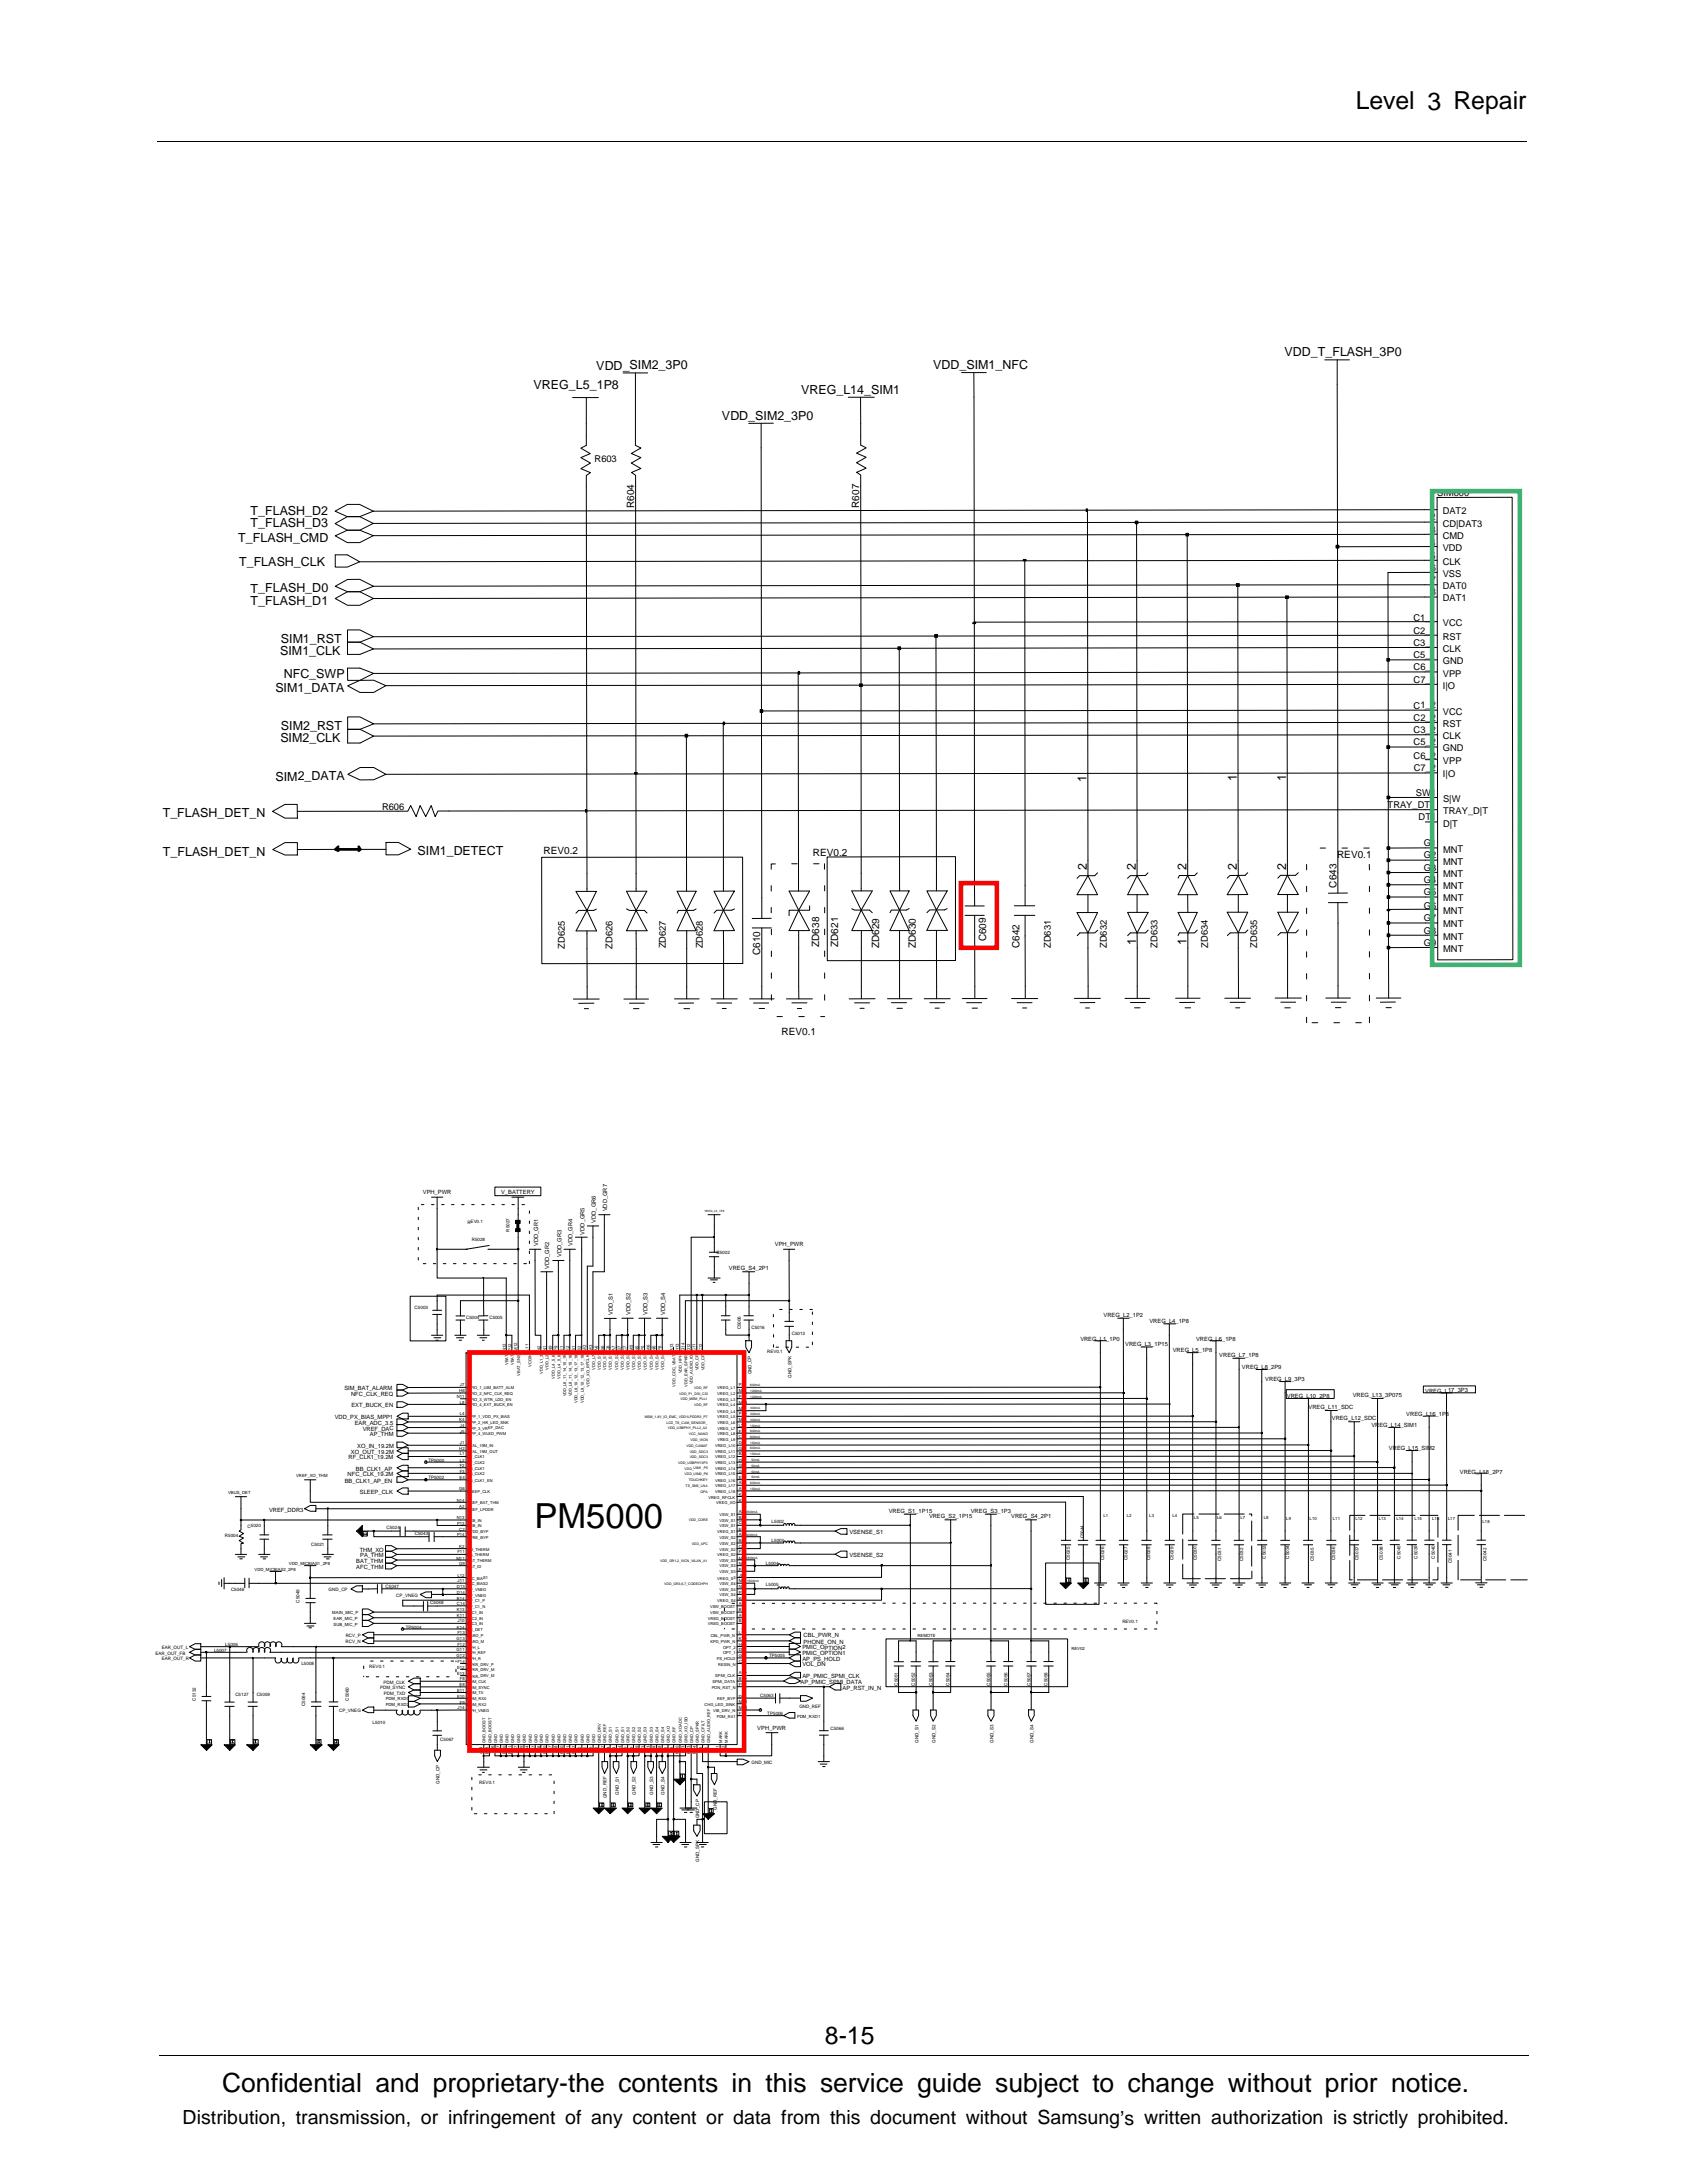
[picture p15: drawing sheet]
<svg xmlns="http://www.w3.org/2000/svg" width="216mm" height="279mm" viewBox="0 0 216 279" stroke-linecap="round" stroke-linejoin="round" font-family="sans-serif">
<defs><g id="words">
<text font-size="4.4" x="68.4" y="195.5">PM5000</text>
<text font-size="3.4" x="28.4" y="267.7">Confidential and proprietary-the contents in this service guide subject to change without prior notice.</text>
<g font-size="3.2">
<text x="173.5" y="14">Level 3 Repair</text>
<text x="105.6" y="261.6">8-15</text>
</g>
<text font-size="2.5" x="23.4" y="271.9">Distribution, transmission, or infringement of any content or data from this document without Samsung’s written authorization is strictly prohibited.</text>
<g font-size="1.6">
<text x="76.3" y="47.3">VDD_SIM2_3P0</text>
<text x="119.4" y="47.2">VDD_SIM1_NFC</text>
<text x="164.4" y="45.6">VDD_T_FLASH_3P0</text>
<text x="68.3" y="49.8">VREG_L5_1P8</text>
<text x="92.4" y="53.7">VDD_SIM2_3P0</text>
<text x="102.5" y="50.4">VREG_L14_SIM1</text>
<text x="32.1" y="65.9">T_FLASH_D2</text>
<text x="30.5" y="69.4">T_FLASH_CMD</text>
<text x="32.1" y="67.4">T_FLASH_D3</text>
<text x="30.6" y="72.5">T_FLASH_CLK</text>
<text x="32.1" y="77.4">T_FLASH_D1</text>
<text x="32.1" y="75.8">T_FLASH_D0</text>
<text x="35.9" y="83.8">SIM1_CLK</text>
<text x="35.9" y="82.3">SIM1_RST</text>
<text x="35.2" y="88.6">SIM1_DATA</text>
<text x="36.3" y="86.8">NFC_SWP</text>
<text x="35.9" y="95">SIM2_CLK</text>
<text x="36" y="93.4">SIM2_RST</text>
<text x="35.3" y="99.9">SIM2_DATA</text>
<text x="139.1" y="100" transform="rotate(-90 139.1 100)">1</text>
<text x="158.3" y="100" transform="rotate(-90 158.3 100)">1</text>
<text x="164.6" y="100" transform="rotate(-90 164.6 100)">1</text>
<text x="20.8" y="104.6">T_FLASH_DET_N</text>
<text x="20.8" y="109.5">T_FLASH_DET_N</text>
<text x="53.4" y="109.5">SIM1_DETECT</text>
<text x="139.1" y="111.4" transform="rotate(-90 139.1 111.4)">2</text>
<text x="145.4" y="111.4" transform="rotate(-90 145.4 111.4)">2</text>
<text x="151.8" y="111.4" transform="rotate(-90 151.8 111.4)">2</text>
<text x="158.3" y="111.4" transform="rotate(-90 158.3 111.4)">2</text>
<text x="164.6" y="111.4" transform="rotate(-90 164.6 111.4)">2</text>
<text x="145.4" y="121" transform="rotate(-90 145.4 121)">1</text>
<text x="151.8" y="121" transform="rotate(-90 151.8 121)">1</text>
</g>
<g font-size="1.3">
<text x="81.2" y="65" transform="rotate(-90 81.2 65)">R604</text>
<text x="110" y="65" transform="rotate(-90 110 65)">R607</text>
<text x="69.6" y="109.3">REV0.2</text>
<text x="104" y="109.6">REV0.2</text>
<text x="171" y="113.6" transform="rotate(-90 171 113.6)">C643</text>
<text x="171.1" y="109.9">REV0.1</text>
<text x="97.3" y="122.3" transform="rotate(-90 97.3 122.3)">C610</text>
<text x="104.8" y="121.2" transform="rotate(-90 104.8 121.2)">ZD638</text>
<text x="107.3" y="121.2" transform="rotate(-90 107.3 121.2)">ZD621</text>
<text x="112.5" y="121.4" transform="rotate(-90 112.5 121.4)">ZD629</text>
<text x="117.2" y="121.4" transform="rotate(-90 117.2 121.4)">ZD630</text>
<text x="126.2" y="120.5" transform="rotate(-90 126.2 120.5)">C609</text>
<text x="130.5" y="121.3" transform="rotate(-90 130.5 121.3)">C642</text>
<text x="100" y="132.5">REV0.1</text>
</g>
<g font-size="1.2">
<text x="76.1" y="59.1">R603</text>
<text x="183.1" y="65">1</text>
<text x="183.9" y="63.5">SIM600</text>
<text x="184.6" y="65.8">DAT2</text>
<text x="183.1" y="68.2">3</text>
<text x="183.1" y="66.6">2</text>
<text x="183.1" y="71.5">5</text>
<text x="183.1" y="69.9">4</text>
<text x="184.6" y="70.5">VDD</text>
<text x="184.6" y="69">CMD</text>
<text x="184.6" y="67.4">CD|DAT3</text>
<text x="183.1" y="73.1">6</text>
<text x="183.1" y="76.2">8</text>
<text x="183.1" y="74.6">7</text>
<text x="184.6" y="73.9">VSS</text>
<text x="184.6" y="72.3">CLK</text>
<text x="184.7" y="75.4">DAT0</text>
<text x="184.7" y="77">DAT1</text>
<text x="180.9" y="82.7">C3_1</text>
<text x="180.9" y="81.1">C2_1</text>
<text x="180.9" y="79.5">C1_1</text>
<text x="184.7" y="83.5">CLK</text>
<text x="184.7" y="80.1">VCC</text>
<text x="184.7" y="81.9">RST</text>
<text x="180.9" y="84.2">C5_1</text>
<text x="180.9" y="85.8">C6_1</text>
<text x="180.9" y="87.4">C7_1</text>
<text x="184.7" y="85">GND</text>
<text x="184.7" y="86.6">VPP</text>
<text x="184.7" y="88.2">I|O</text>
<text x="180.9" y="93.8">C3_2</text>
<text x="180.9" y="92.2">C2_2</text>
<text x="180.9" y="90.7">C1_2</text>
<text x="180.9" y="95.4">C5_2</text>
<text x="184.7" y="94.6">CLK</text>
<text x="184.7" y="93">RST</text>
<text x="184.7" y="91.5">VCC</text>
<text x="180.9" y="97.1">C6_2</text>
<text x="180.9" y="98.7">C7_2</text>
<text x="181.2" y="101.9">SW1</text>
<text x="184.7" y="97.7">VPP</text>
<text x="184.7" y="96.2">GND</text>
<text x="184.7" y="99.5">I|O</text>
<text x="48.9" y="103.6">R606</text>
<text x="177.6" y="103.4">TRAY_DT1</text>
<text x="181.5" y="105">DT1</text>
<text x="184.7" y="102.6">S|W</text>
<text x="184.7" y="104.2">TRAY_D|T</text>
<text x="184.7" y="105.8">D|T</text>
<text x="182.2" y="108.3">G1</text>
<text x="182.2" y="113">G4</text>
<text x="182.2" y="109.9">G2</text>
<text x="182.2" y="111.5">G3</text>
<text x="184.7" y="109.1">MNT</text>
<text x="184.7" y="112.2">MNT</text>
<text x="184.7" y="110.7">MNT</text>
<text x="184.7" y="113.8">MNT</text>
<text x="182.2" y="114.6">G5</text>
<text x="182.2" y="119.5">G8</text>
<text x="182.2" y="117.9">G7</text>
<text x="182.2" y="116.4">G6</text>
<text x="184.7" y="115.4">MNT</text>
<text x="184.7" y="117">MNT</text>
<text x="184.7" y="118.7">MNT</text>
<text x="72.3" y="121.4" transform="rotate(-90 72.3 121.4)">ZD625</text>
<text x="78.4" y="121.4" transform="rotate(-90 78.4 121.4)">ZD626</text>
<text x="85.2" y="121.4" transform="rotate(-90 85.2 121.4)">ZD627</text>
<text x="89.9" y="121.4" transform="rotate(-90 89.9 121.4)">ZD628</text>
<text x="134.5" y="121.3" transform="rotate(-90 134.5 121.3)">ZD631</text>
<text x="141.7" y="121.3" transform="rotate(-90 141.7 121.3)">ZD632</text>
<text x="148.1" y="121.3" transform="rotate(-90 148.1 121.3)">ZD633</text>
<text x="154.6" y="121.3" transform="rotate(-90 154.6 121.3)">ZD634</text>
<text x="160.9" y="121.3" transform="rotate(-90 160.9 121.3)">ZD635</text>
<text x="182.2" y="121.1">G9</text>
<text x="184.7" y="120.3">MNT</text>
<text x="184.7" y="121.9">MNT</text>
</g>
<g font-size=".7">
<text x="54.1" y="152.9">VPH_PWR</text>
<text x="64.1" y="152.9">V_BATTERY</text>
<text x="77.7" y="155" transform="rotate(-90 77.7 155)">VDD_GR7</text>
<text x="68.9" y="159.5" transform="rotate(-90 68.9 159.5)">VDD_GR1</text>
<text x="71.8" y="160.9" transform="rotate(-90 71.8 160.9)">VDD_GR3</text>
<text x="73.3" y="159.5" transform="rotate(-90 73.3 159.5)">VDD_GR4</text>
<text x="74.8" y="158" transform="rotate(-90 74.8 158)">VDD_GR5</text>
<text x="76.3" y="156.5" transform="rotate(-90 76.3 156.5)">VDD_GR6</text>
<text x="99.2" y="159.4">VPH_PWR</text>
<text x="70.3" y="162.5" transform="rotate(-90 70.3 162.5)">VDD_GR2</text>
<text x="93.3" y="162.6">VREG_S4_2P1</text>
<text x="78.4" y="168.3" transform="rotate(-90 78.4 168.3)">VDD_S1</text>
<text x="80.7" y="168.3" transform="rotate(-90 80.7 168.3)">VDD_S2</text>
<text x="82.9" y="168.3" transform="rotate(-90 82.9 168.3)">VDD_S3</text>
<text x="85.1" y="168.3" transform="rotate(-90 85.1 168.3)">VDD_S4</text>
<text x="138.3" y="171.6">VREG_L1_1P0</text>
<text x="141.2" y="168.5">VREG_L2_1P2</text>
<text x="144" y="172.3">VREG_L3_1P15</text>
<text x="147.1" y="169.3">VREG_L4_1P8</text>
<text x="150.1" y="173">VREG_L5_1P8</text>
<text x="153.1" y="171.6">VREG_L6_1P8</text>
<text x="156" y="173.7">VREG_L7_1P8</text>
<text x="44.1" y="177.9">SIM_BAT_ALARM</text>
<text x="44.9" y="178.7">NFC_CLK_REQ</text>
<text x="158.9" y="175.3">VREG_L8_2P9</text>
<text x="161.9" y="176.7">VREG_L9_3P3</text>
<text x="164.7" y="179">VREG_L10_2P8</text>
<text x="173.1" y="178.8">VREG_L13_3P075</text>
<text x="182.4" y="178.2">VREG_L17_3P3</text>
<text x="42.8" y="181.6">VDD_PX_BIAS_MPP1</text>
<text x="45" y="180.1">EXT_BUCK_EN</text>
<text x="45.4" y="182.4">EAR_ADC_3.5</text>
<text x="45.7" y="185.3">XO_IN_19.2M</text>
<text x="46.4" y="183.1">VREF_DAC</text>
<text x="47.3" y="183.8">AP_THM</text>
<text x="167.5" y="180.3">VREG_L11_SDC</text>
<text x="170.4" y="181.8">VREG_L12_SDC</text>
<text x="175.5" y="182.7">VREG_L14_SIM1</text>
<text x="177.8" y="185.6">VREG_L15_SIM2</text>
<text x="180" y="181.2">VREG_L16_1P8</text>
<text x="44.1" y="189.8">BB_CLK1_AP_EN</text>
<text x="44.5" y="189">NFC_CLK_19.2M</text>
<text x="44.6" y="186.8">RF_CLK1_19.2M</text>
<text x="44.9" y="186.1">XO_OUT_19.2M</text>
<text x="45.6" y="188.2">BB_CLK1_AP</text>
<text x="46.1" y="191.2">SLEEP_CLK</text>
<text x="186.8" y="188.6">VREG_L18_2P7</text>
<text x="34.4" y="193.5">VREF_DDR3</text>
<text x="108.7" y="196.3">VSENSE_S1</text>
<text x="113.7" y="193.6">VREG_S1_1P15</text>
<text x="118.9" y="194.3">VREG_S2_1P15</text>
<text x="124.2" y="193.6">VREG_S3_1P3</text>
<text x="129.4" y="194.3">VREG_S4_2P1</text>
<text x="45.6" y="200.8">AFC_THM</text>
<text x="45.6" y="200">BAT_THM</text>
<text x="46" y="198.6">THM_XO</text>
<text x="46.1" y="199.3">PA_THM</text>
<text x="108.7" y="199.3">VSENSE_S2</text>
<text x="102.8" y="209.6">CBL_PWR_N</text>
<text x="102.5" y="215.5">AP_PMIC_SPMI_DATA</text>
<text x="102.7" y="211.1">PMIC_OPTION2</text>
<text x="102.7" y="212.6">AP_PS_HOLD</text>
<text x="102.7" y="214.8">AP_PMIC_SPMI_CLK</text>
<text x="102.7" y="213.3">VOL_DN</text>
<text x="102.7" y="211.8">PMIC_OPTION1</text>
<text x="102.8" y="210.4">PHONE_ON_N</text>
<text x="96.9" y="221.4">VPH_PWR</text>
<text x="107.8" y="216.3">AP_RST_IN_N</text>
</g>
<g font-size=".6">
<text x="59.8" y="156.6">REV0.1</text>
<text x="60.4" y="158.8">R5028</text>
<text x="65.2" y="157.6" transform="rotate(-90 65.2 157.6)">R5027</text>
<text x="91.7" y="160.5">C5002</text>
<text x="53.1" y="167.6">C5003</text>
<text x="59.6" y="168.8">C5004</text>
<text x="62.6" y="168.8">C5005</text>
<text x="94.8" y="170.1" transform="rotate(-90 94.8 170.1)">C5006</text>
<text x="96.2" y="170.1">C5016</text>
<text x="98.2" y="173.2">REV0.1</text>
<text x="101.3" y="170.8">C5013</text>
<text x="96.2" y="175.9" transform="rotate(-90 96.2 175.9)">GND_CP</text>
<text x="101.3" y="176.3" transform="rotate(-90 101.3 176.3)">GND_SPK</text>
<text x="54.8" y="189.3">TP5002</text>
<text x="54.8" y="187.1">TP5000</text>
<text x="28.8" y="196.8">R5004</text>
<text x="31.7" y="195.5">C5020</text>
<text x="39.8" y="197.9">C5021</text>
<text x="49.5" y="195.7">C5024</text>
<text x="53.1" y="196.5">C5043</text>
<text x="98.7" y="194.9">L5002</text>
<text x="98.7" y="197.3">L5003</text>
<text x="138.7" y="196.9" transform="rotate(-90 138.7 196.9)">C5044</text>
<text x="29.6" y="203.6">C5046</text>
<text x="42.1" y="203.7">GND_CP</text>
<text x="49.3" y="203.3">C5047</text>
<text x="98" y="200.3">L5004</text>
<text x="98" y="203">L5005</text>
<text x="136.9" y="199.7" transform="rotate(-90 136.9 199.7)">C5025</text>
<text x="141.3" y="199.7" transform="rotate(-90 141.3 199.7)">C5026</text>
<text x="144.3" y="199.7" transform="rotate(-90 144.3 199.7)">C5027</text>
<text x="147.2" y="199.7" transform="rotate(-90 147.2 199.7)">C5028</text>
<text x="150.2" y="199.7" transform="rotate(-90 150.2 199.7)">C5029</text>
<text x="153.2" y="199.7" transform="rotate(-90 153.2 199.7)">C5030</text>
<text x="156.3" y="199.8" transform="rotate(-90 156.3 199.8)">C5031</text>
<text x="159.1" y="199.8" transform="rotate(-90 159.1 199.8)">C5032</text>
<text x="162" y="199.5" transform="rotate(-90 162 199.5)">C5033</text>
<text x="165" y="199.5" transform="rotate(-90 165 199.5)">C5034</text>
<text x="168.1" y="199.8" transform="rotate(-90 168.1 199.8)">C5035</text>
<text x="170.9" y="199.7" transform="rotate(-90 170.9 199.7)">C5036</text>
<text x="173.8" y="199.6" transform="rotate(-90 173.8 199.6)">C5037</text>
<text x="177" y="199.6" transform="rotate(-90 177 199.6)">C5038</text>
<text x="179.2" y="199.5" transform="rotate(-90 179.2 199.5)">C5045</text>
<text x="181.4" y="199.5" transform="rotate(-90 181.4 199.5)">C5039</text>
<text x="183.6" y="199.5" transform="rotate(-90 183.6 199.5)">C5040</text>
<text x="185.8" y="200" transform="rotate(-90 185.8 200)">C5041</text>
<text x="190.2" y="199.8" transform="rotate(-90 190.2 199.8)">C5042</text>
<text x="38.3" y="205.1" transform="rotate(-90 38.3 205.1)">C5049</text>
<text x="44.3" y="209.5">RCV_P</text>
<text x="50.7" y="204.4">CP_VNEG</text>
<text x="51.9" y="208.5">TP5004</text>
<text x="55.1" y="205.3">C5048</text>
<text x="143.6" y="207.7">REV0.1</text>
<text x="19.9" y="211.8">EAR_OUT_FB</text>
<text x="20.7" y="212.5">EAR_OUT_R</text>
<text x="20.7" y="211.1">EAR_OUT_L</text>
<text x="27.4" y="211.4">L5007</text>
<text x="28.8" y="210.7">L5006</text>
<text x="38.6" y="213.1">L5008</text>
<text x="44.2" y="210.3">RCV_N</text>
<text x="47.3" y="213.4">REV0.1</text>
<text x="49.1" y="215.5">PDM_CLK</text>
<text x="98.4" y="212.1">TP5005</text>
<text x="114.9" y="215.7" transform="rotate(-90 114.9 215.7)">C5051</text>
<text x="117.1" y="215.7" transform="rotate(-90 117.1 215.7)">C5052</text>
<text x="119.3" y="215.7" transform="rotate(-90 119.3 215.7)">C5053</text>
<text x="121.5" y="215.7" transform="rotate(-90 121.5 215.7)">C5054</text>
<text x="126.7" y="215.7" transform="rotate(-90 126.7 215.7)">C5055</text>
<text x="128.9" y="215.7" transform="rotate(-90 128.9 215.7)">C5056</text>
<text x="131.9" y="215.7" transform="rotate(-90 131.9 215.7)">C5057</text>
<text x="134.1" y="215.7" transform="rotate(-90 134.1 215.7)">C5058</text>
<text x="25.1" y="217.7" transform="rotate(-90 25.1 217.7)">C5132</text>
<text x="30.1" y="217.1">C5127</text>
<text x="32.9" y="217.1">C5059</text>
<text x="39.1" y="218.4" transform="rotate(-90 39.1 218.4)">C5064</text>
<text x="43.4" y="219.2">CP_VNEG</text>
<text x="44.6" y="217.7" transform="rotate(-90 44.6 217.7)">C5060</text>
<text x="47.7" y="220.6">L5010</text>
<text x="48.6" y="216.2">PDM_SYNC</text>
<text x="49.1" y="216.9">PDM_TXD</text>
<text x="97.3" y="217.3">C5063</text>
<text x="98.2" y="219.5">TP5006</text>
<text x="102.3" y="218.6">GND_REF</text>
<text x="106.3" y="221.4">C5066</text>
<text x="56.3" y="222.8">C5067</text>
<text x="96.2" y="225.8">GND_MIC</text>
<text x="117.5" y="223.1" transform="rotate(-90 117.5 223.1)">GND_S1</text>
<text x="119.7" y="223.1" transform="rotate(-90 119.7 223.1)">GND_S2</text>
<text x="127.1" y="223.1" transform="rotate(-90 127.1 223.1)">GND_S3</text>
<text x="132.3" y="223.1" transform="rotate(-90 132.3 223.1)">GND_S4</text>
<text x="56.3" y="228.3" transform="rotate(-90 56.3 228.3)">GND_CP</text>
<text x="61.3" y="228.4">REV0.1</text>
<text x="77.7" y="230.1" transform="rotate(-90 77.7 230.1)">GND_REF</text>
<text x="79.2" y="229.7" transform="rotate(-90 79.2 229.7)">GND_S1</text>
<text x="81.4" y="229.7" transform="rotate(-90 81.4 229.7)">GND_S2</text>
<text x="83.6" y="229.7" transform="rotate(-90 83.6 229.7)">GND_S3</text>
<text x="85" y="229.7" transform="rotate(-90 85 229.7)">GND_S4</text>
<text x="89.5" y="232.7" transform="rotate(-90 89.5 232.7)">GND_CP</text>
<text x="91.7" y="231.6" transform="rotate(-90 91.7 231.6)">GND_REF</text>
<text x="89.5" y="238.3" transform="rotate(-90 89.5 238.3)">GND_SPK</text>
</g>
<g font-size=".5">
<text x="64.7" y="172.9" transform="rotate(-90 64.7 172.9)">N12</text>
<text x="65.5" y="172.9" transform="rotate(-90 65.5 172.9)">P12</text>
<text x="66.2" y="172.9" transform="rotate(-90 66.2 172.9)">M12</text>
<text x="67.6" y="172.9" transform="rotate(-90 67.6 172.9)">L11</text>
<text x="69.2" y="172.9" transform="rotate(-90 69.2 172.9)">N2</text>
<text x="69.9" y="172.9" transform="rotate(-90 69.9 172.9)">N1</text>
<text x="70.6" y="172.9" transform="rotate(-90 70.6 172.9)">N9</text>
<text x="71.4" y="172.9" transform="rotate(-90 71.4 172.9)">P9</text>
<text x="72.1" y="172.9" transform="rotate(-90 72.1 172.9)">E1</text>
<text x="72.9" y="172.9" transform="rotate(-90 72.9 172.9)">E2</text>
<text x="73.6" y="172.9" transform="rotate(-90 73.6 172.9)">B1</text>
<text x="74.3" y="172.9" transform="rotate(-90 74.3 172.9)">B2</text>
<text x="75" y="172.9" transform="rotate(-90 75 172.9)">M2</text>
<text x="75.8" y="172.9" transform="rotate(-90 75.8 172.9)">M3</text>
<text x="76.5" y="172.9" transform="rotate(-90 76.5 172.9)">A6</text>
<text x="77.3" y="172.9" transform="rotate(-90 77.3 172.9)">B6</text>
<text x="78" y="172.9" transform="rotate(-90 78 172.9)">C6</text>
<text x="78.7" y="172.9" transform="rotate(-90 78.7 172.9)">A7</text>
<text x="79.5" y="172.9" transform="rotate(-90 79.5 172.9)">B7</text>
<text x="80.2" y="172.9" transform="rotate(-90 80.2 172.9)">C7</text>
<text x="81" y="172.9" transform="rotate(-90 81 172.9)">M5</text>
<text x="81.7" y="172.9" transform="rotate(-90 81.7 172.9)">N5</text>
<text x="82.4" y="172.9" transform="rotate(-90 82.4 172.9)">P5</text>
<text x="83.2" y="172.9" transform="rotate(-90 83.2 172.9)">M6</text>
<text x="83.9" y="172.9" transform="rotate(-90 83.9 172.9)">N6</text>
<text x="84.6" y="172.9" transform="rotate(-90 84.6 172.9)">P6</text>
<text x="86.1" y="172.9" transform="rotate(-90 86.1 172.9)">A13</text>
<text x="86.9" y="172.9" transform="rotate(-90 86.9 172.9)">H13</text>
<text x="87.6" y="172.9" transform="rotate(-90 87.6 172.9)">G14</text>
<text x="88.3" y="172.9" transform="rotate(-90 88.3 172.9)">D12</text>
<text x="89" y="172.9" transform="rotate(-90 89 172.9)">C11</text>
<text x="89.9" y="172.9" transform="rotate(-90 89.9 172.9)">C12</text>
<text x="58.5" y="179">N11</text>
<text x="58.8" y="178.2">H6</text>
<text x="58.8" y="179.7">L8</text>
<text x="58.9" y="177.4">J7</text>
<text x="59.8" y="179.3">G</text>
<text x="59.8" y="177.8">G</text>
<text x="59.8" y="178.6">G</text>
<text x="60.2" y="179.3">PIO_3_WTR_LDO_EN</text>
<text x="60.2" y="177.8">PIO_1_UIM_BATT_ALM</text>
<text x="60.2" y="178.5">PIO_2_NFC_CLK_REQ</text>
<text x="65" y="174.7" transform="rotate(-90 65 174.7)">VBAT</text>
<text x="65.8" y="174.7" transform="rotate(-90 65.8 174.7)">VBAT</text>
<text x="66.6" y="176.1" transform="rotate(-90 66.6 176.1)">VBAT_SNS</text>
<text x="68" y="174.9" transform="rotate(-90 68 174.9)">VCOIN</text>
<text x="69.5" y="175.9" transform="rotate(-90 69.5 175.9)">VDD_L1_3</text>
<text x="70.2" y="175.3" transform="rotate(-90 70.2 175.3)">VDD_L2</text>
<text x="71" y="176.4" transform="rotate(-90 71 176.4)">VDD_L4_5_6</text>
<text x="71.7" y="176.4" transform="rotate(-90 71.7 176.4)">VDD_L4_5_6</text>
<text x="72.5" y="178.7" transform="rotate(-90 72.5 178.7)">VDD_L8_11_14_15_16</text>
<text x="73.2" y="178.7" transform="rotate(-90 73.2 178.7)">VDD_L8_11_14_15_16</text>
<text x="73.9" y="179.6" transform="rotate(-90 73.9 179.6)">VDD_L9_10_12_13_17_18</text>
<text x="74.7" y="179.6" transform="rotate(-90 74.7 179.6)">VDD_L9_10_12_13_17_18</text>
<text x="75.4" y="177.5" transform="rotate(-90 75.4 177.5)">VDD_XO_RFCLK</text>
<text x="76.2" y="175.3" transform="rotate(-90 76.2 175.3)">VDD_L7</text>
<text x="76.9" y="175.3" transform="rotate(-90 76.9 175.3)">VDD_S1</text>
<text x="77.6" y="175.3" transform="rotate(-90 77.6 175.3)">VDD_S1</text>
<text x="78.3" y="175.3" transform="rotate(-90 78.3 175.3)">VDD_S1</text>
<text x="79.1" y="175.3" transform="rotate(-90 79.1 175.3)">VDD_S2</text>
<text x="79.8" y="175.3" transform="rotate(-90 79.8 175.3)">VDD_S2</text>
<text x="80.6" y="175.3" transform="rotate(-90 80.6 175.3)">VDD_S2</text>
<text x="81.3" y="175.3" transform="rotate(-90 81.3 175.3)">VDD_S3</text>
<text x="82" y="175.3" transform="rotate(-90 82 175.3)">VDD_S3</text>
<text x="82.8" y="175.3" transform="rotate(-90 82.8 175.3)">VDD_S3</text>
<text x="83.5" y="175.3" transform="rotate(-90 83.5 175.3)">VDD_S4</text>
<text x="84.3" y="175.3" transform="rotate(-90 84.3 175.3)">VDD_S4</text>
<text x="85" y="175.3" transform="rotate(-90 85 175.3)">VDD_S4</text>
<text x="86.4" y="177.5" transform="rotate(-90 86.4 177.5)">VDD_CDC_VBAT</text>
<text x="87.2" y="175.8" transform="rotate(-90 87.2 175.8)">VDD_HPH</text>
<text x="88" y="177.5" transform="rotate(-90 88 177.5)">VDD_EAR_SPKR</text>
<text x="88.7" y="177.2" transform="rotate(-90 88.7 177.2)">VDD_AUDIO_IO</text>
<text x="89.4" y="175.4" transform="rotate(-90 89.4 175.4)">VDD_CP</text>
<text x="90.1" y="175.4" transform="rotate(-90 90.1 175.4)">VDD_CP</text>
<text x="91.8" y="177.8">VREG_L1</text>
<text x="91.8" y="179.3">VREG_L3</text>
<text x="91.8" y="180">VREG_L4</text>
<text x="91.8" y="178.5">VREG_L2</text>
<text x="94.6" y="177.4">P2</text>
<text x="94.6" y="179">P1</text>
<text x="94.6" y="179.7">M1</text>
<text x="94.6" y="178.2">M1</text>
<text x="95.3" y="179.7">0</text>
<text x="58.8" y="181.9">K4</text>
<text x="58.8" y="185.6">H2</text>
<text x="58.8" y="181.1">L4</text>
<text x="58.9" y="182.6">J4</text>
<text x="58.9" y="183.4">J5</text>
<text x="58.9" y="184.8">J1</text>
<text x="59.8" y="181.5">MPP_1_VDD_PX_BIAS</text>
<text x="59.8" y="180">G</text>
<text x="59.8" y="182.2">MPP_2_HR_LED_SNK</text>
<text x="59.8" y="183">MPP_3_VREF_DAC</text>
<text x="59.8" y="183.7">MPP_4_WLED_PWM</text>
<text x="59.8" y="185.9">X</text>
<text x="59.8" y="185.2">X</text>
<text x="60.2" y="185.9">TAL_19M_OUT</text>
<text x="60.2" y="185.2">TAL_19M_IN</text>
<text x="60.2" y="180">PIO_4_EXT_BUCK_EN</text>
<text x="91.5" y="185.9">VREG_L11</text>
<text x="91.5" y="185.2">VREG_L10</text>
<text x="91.8" y="181.5">VREG_L5</text>
<text x="91.8" y="180.8">VREG_L4</text>
<text x="91.8" y="182.2">VREG_L6</text>
<text x="91.8" y="183">VREG_L7</text>
<text x="91.8" y="183.7">VREG_L8</text>
<text x="91.8" y="184.4">VREG_L9</text>
<text x="94.6" y="181.1">P1</text>
<text x="94.6" y="181.9">M8</text>
<text x="94.6" y="180.4">M9</text>
<text x="94.6" y="182.6">L3</text>
<text x="94.6" y="185.6">G3</text>
<text x="94.6" y="183.4">F1</text>
<text x="94.6" y="184.8">D4</text>
<text x="94.6" y="184.1">C1</text>
<text x="95.2" y="181.1">0</text>
<text x="29.2" y="191.3">VBUS_DET</text>
<text x="37.9" y="189.1">VREF_XO_THM</text>
<text x="58.8" y="190.7">G6</text>
<text x="58.8" y="189.3">E4</text>
<text x="58.8" y="187.1">L2</text>
<text x="58.8" y="186.3">L1</text>
<text x="58.8" y="187.8">F2</text>
<text x="58.8" y="188.5">F3</text>
<text x="59.8" y="187.4">R</text>
<text x="59.8" y="186.7">R</text>
<text x="59.8" y="191.1">S</text>
<text x="59.8" y="188.1">B</text>
<text x="59.8" y="188.8">B</text>
<text x="59.8" y="189.6">B</text>
<text x="60.2" y="191.1">LEEP_CLK</text>
<text x="60.2" y="188.1">B_CLK1</text>
<text x="60.2" y="188.8">B_CLK2</text>
<text x="60.2" y="189.6">B_CLK1_EN</text>
<text x="60.2" y="187.4">F_CLK2</text>
<text x="60.2" y="186.7">F_CLK1</text>
<text x="90.7" y="191.8">VREG_RFCLK</text>
<text x="91.5" y="188.1">VREG_L14</text>
<text x="91.5" y="188.8">VREG_L15</text>
<text x="91.5" y="189.6">VREG_L16</text>
<text x="91.5" y="187.4">VREG_L13</text>
<text x="91.5" y="186.7">VREG_L12</text>
<text x="91.5" y="191.1">VREG_L18</text>
<text x="91.5" y="190.4">VREG_L17</text>
<text x="94.6" y="191.5">K3</text>
<text x="94.6" y="187.8">G2</text>
<text x="94.6" y="188.5">G1</text>
<text x="94.6" y="189.3">E3</text>
<text x="94.6" y="187.1">D3</text>
<text x="94.6" y="186.3">B3</text>
<text x="94.6" y="190.7">A1</text>
<text x="94.6" y="190">A3</text>
<text x="58.5" y="194.4">N13</text>
<text x="58.5" y="192.2">N14</text>
<text x="58.5" y="195.1">P13</text>
<text x="58.5" y="196.6">P14</text>
<text x="58.8" y="195.9">C2</text>
<text x="58.8" y="193">A2</text>
<text x="59.8" y="195.5">U</text>
<text x="59.8" y="196.9">V</text>
<text x="59.8" y="194.8">U</text>
<text x="59.8" y="192.5">V</text>
<text x="59.8" y="196.2">A</text>
<text x="59.8" y="193.3">V</text>
<text x="60.2" y="196.9">PRE_BYP</text>
<text x="60.2" y="192.5">REF_BAT_THM</text>
<text x="60.2" y="196.2">VDD_BYP</text>
<text x="60.2" y="193.3">REF_LPDDR</text>
<text x="60.2" y="195.5">SB_IN</text>
<text x="60.2" y="194.8">SB_IN</text>
<text x="91.7" y="192.5">VREG_XO</text>
<text x="91.8" y="196.2">VREG_S1</text>
<text x="92.1" y="195.5">VSW_S1</text>
<text x="92.1" y="197.7">VSW_S2</text>
<text x="92.1" y="194.8">VSW_S1</text>
<text x="92.1" y="194.1">VSW_S1</text>
<text x="92.1" y="196.9">VSW_S2</text>
<text x="94.6" y="192.2">K1</text>
<text x="94.6" y="195.9">E5</text>
<text x="94.6" y="195.1">C5</text>
<text x="94.6" y="197.4">B8</text>
<text x="94.6" y="194.4">B5</text>
<text x="94.6" y="193.7">A5</text>
<text x="94.6" y="196.6">A8</text>
<text x="141.2" y="194.2">L1</text>
<text x="144.2" y="194.2">L2</text>
<text x="147.1" y="194.2">L3</text>
<text x="150.1" y="194.2">L4</text>
<text x="152.8" y="194.4">L5</text>
<text x="155.8" y="194.4">L6</text>
<text x="158.7" y="194.4">L7</text>
<text x="161.7" y="194.4">L8</text>
<text x="164.6" y="194.6">L9</text>
<text x="167.6" y="194.6">L10</text>
<text x="170.6" y="194.6">L11</text>
<text x="173.5" y="194.6">L12</text>
<text x="176.5" y="194.6">L13</text>
<text x="178.7" y="194.6">L14</text>
<text x="181" y="194.6">L15</text>
<text x="183.3" y="194.6">L16</text>
<text x="185.3" y="194.6">L17</text>
<text x="189.7" y="194.9">L18</text>
<text x="32.6" y="201.1">VDD_MICBIAS2_2P8</text>
<text x="37" y="200.3">VDD_MICBIAS1_2P8</text>
<text x="58.4" y="199.6">M11</text>
<text x="58.5" y="203.2">D13</text>
<text x="58.5" y="201.8">L12</text>
<text x="58.5" y="198.8">F11</text>
<text x="58.6" y="202.5">J11</text>
<text x="58.8" y="200.3">G9</text>
<text x="58.8" y="198.1">K2</text>
<text x="59.8" y="199.9">B</text>
<text x="59.8" y="202.2">MIC_BIAS1</text>
<text x="59.8" y="198.5">X</text>
<text x="59.8" y="202.9">MIC_BIAS2</text>
<text x="59.8" y="200.6">B</text>
<text x="59.8" y="199.2">P</text>
<text x="59.8" y="203.6">C</text>
<text x="60.2" y="199.9">AT_THERM</text>
<text x="60.2" y="198.5">O_THERM</text>
<text x="60.2" y="200.6">AT_ID</text>
<text x="60.2" y="199.2">A_THERM</text>
<text x="60.2" y="203.6">P_VNEG</text>
<text x="91.8" y="202.2">VREG_S3</text>
<text x="91.8" y="199.2">VREG_S2</text>
<text x="92.1" y="201.3">VSW_S3</text>
<text x="92.1" y="203.6">VSW_S4</text>
<text x="92.1" y="200.6">VSW_S3</text>
<text x="92.1" y="202.9">VSW_S4</text>
<text x="92.1" y="199.9">VSW_S3</text>
<text x="92.1" y="198.5">VSW_S2</text>
<text x="94.6" y="201.1">P4</text>
<text x="94.6" y="203.2">N7</text>
<text x="94.6" y="200.3">N4</text>
<text x="94.6" y="202.5">M7</text>
<text x="94.6" y="199.6">M4</text>
<text x="94.6" y="201.8">J8</text>
<text x="94.6" y="198.8">F7</text>
<text x="94.6" y="198.1">C8</text>
<text x="42.5" y="206.6">MAIN_MIC_P</text>
<text x="42.7" y="208">SUB_MIC_P</text>
<text x="42.7" y="207.3">EAR_MIC_P</text>
<text x="58.4" y="209.9">G13</text>
<text x="58.5" y="206.9">K11</text>
<text x="58.5" y="206.2">K13</text>
<text x="58.5" y="208.4">K14</text>
<text x="58.5" y="204">D14</text>
<text x="58.5" y="205.5">C14</text>
<text x="58.5" y="204.7">B14</text>
<text x="58.5" y="209.2">F13</text>
<text x="58.6" y="207.6">J10</text>
<text x="59.8" y="207.3">MIC2_IN</text>
<text x="59.8" y="206.6">MIC1_IN</text>
<text x="59.8" y="208.7">H</text>
<text x="59.8" y="208">MIC3_IN</text>
<text x="59.8" y="209.5">E</text>
<text x="59.8" y="204.3">C</text>
<text x="59.8" y="205.8">C</text>
<text x="59.8" y="205.1">C</text>
<text x="60.2" y="209.5">ARO_P</text>
<text x="60.2" y="208.7">S_DET</text>
<text x="60.2" y="204.3">P_VNEG</text>
<text x="60.2" y="205.8">P_C1_N</text>
<text x="60.2" y="205.1">P_C1_P</text>
<text x="90.6" y="208">VREG_BOOST</text>
<text x="90.6" y="207.3">VREG_BOOST</text>
<text x="90.9" y="206.6">VSW_BOOST</text>
<text x="90.9" y="205.8">VSW_BOOST</text>
<text x="91" y="209.5">CBL_PWR_N</text>
<text x="91.8" y="205">VREG_S4</text>
<text x="92.1" y="204.3">VSW_S4</text>
<text x="94.6" y="204">P7</text>
<text x="94.6" y="204.7">K8</text>
<text x="94.6" y="209.2">L10</text>
<text x="94.6" y="209.9">K1</text>
<text x="94.6" y="207.6">B1</text>
<text x="94.6" y="206.2">B1</text>
<text x="94.6" y="206.9">A1</text>
<text x="94.6" y="205.5">A1</text>
<text x="95.2" y="205.5">2</text>
<text x="95.2" y="209.9">0</text>
<text x="95.2" y="207.6">1</text>
<text x="95.2" y="206.2">2</text>
<text x="95.2" y="206.9">1</text>
<text x="117.4" y="209.5">REMOTE</text>
<text x="58.4" y="211.3">G11</text>
<text x="58.4" y="212.1">G12</text>
<text x="58.5" y="213.6">E12</text>
<text x="58.5" y="214.3">E13</text>
<text x="58.5" y="210.6">F12</text>
<text x="58.5" y="212.9">F14</text>
<text x="58.8" y="215.8">E8</text>
<text x="58.9" y="215.1">F8</text>
<text x="59.8" y="211.7">H</text>
<text x="59.8" y="212.4">H</text>
<text x="59.8" y="210.3">E</text>
<text x="59.8" y="215.4">P</text>
<text x="59.8" y="211">H</text>
<text x="59.8" y="213.2">S</text>
<text x="59.8" y="213.9">S</text>
<text x="59.8" y="214.7">S</text>
<text x="60.2" y="210.3">ARO_M</text>
<text x="60.2" y="215.4">DM_CLK</text>
<text x="60.2" y="213.2">PKR_DRV_P</text>
<text x="60.2" y="213.9">PKR_DRV_M</text>
<text x="60.2" y="214.7">PKR_DRV_M</text>
<text x="60.2" y="211.7">PH_REF</text>
<text x="60.2" y="211">PH_L</text>
<text x="60.2" y="212.4">PH_R</text>
<text x="90.9" y="210.3">KPD_PWR_N</text>
<text x="91.2" y="215.4">SPMI_DATA</text>
<text x="91.5" y="214.7">SPMI_CLK</text>
<text x="91.7" y="212.4">PS_HOLD</text>
<text x="91.9" y="213.2">RESIN_N</text>
<text x="92.5" y="211">OPT_2</text>
<text x="92.5" y="211.7">OPT_1</text>
<text x="94.6" y="210.6">H5</text>
<text x="94.6" y="212.1">G5</text>
<text x="94.6" y="215.8">F5</text>
<text x="94.6" y="211.3">D5</text>
<text x="94.6" y="212.9">C3</text>
<text x="94.6" y="215">B1</text>
<text x="94.6" y="214.3">A1</text>
<text x="95.2" y="215">0</text>
<text x="95.2" y="214.3">0</text>
<text x="137.1" y="211.1">REV02</text>
<text x="49.4" y="217.6">PDM_RXD0</text>
<text x="49.4" y="218.3">PDM_RXD2</text>
<text x="58.5" y="217.3">E10</text>
<text x="58.5" y="216.6">E11</text>
<text x="58.6" y="218.8">J14</text>
<text x="58.9" y="218">F9</text>
<text x="59.8" y="219.1">H</text>
<text x="59.8" y="218.3">P</text>
<text x="59.8" y="216.2">P</text>
<text x="59.8" y="217.6">P</text>
<text x="59.8" y="216.9">P</text>
<text x="60.2" y="218.3">DM_RX2</text>
<text x="60.2" y="216.2">DM_SYNC</text>
<text x="60.2" y="217.6">DM_RX0</text>
<text x="60.2" y="216.9">DM_TX</text>
<text x="60.2" y="219.1">PH_VNEG</text>
<text x="90.2" y="218.3">CHG_LED_SINK</text>
<text x="91.1" y="216.2">PON_RST_N</text>
<text x="91.3" y="219.1">VIB_DRV_N</text>
<text x="91.7" y="219.8">PDM_RX1</text>
<text x="91.8" y="217.6">REF_BYP</text>
<text x="94.6" y="218">M1</text>
<text x="94.6" y="218.7">M1</text>
<text x="94.6" y="219.5">F10</text>
<text x="94.6" y="217.3">D1</text>
<text x="95.3" y="218">3</text>
<text x="95.3" y="218.7">4</text>
<text x="102" y="219.9">PDM_RXD1</text>
<text x="61.8" y="224.5" transform="rotate(-90 61.8 224.5)">A14</text>
<text x="62.1" y="223.1" transform="rotate(-90 62.1 223.1)">GND_BOOST</text>
<text x="62.5" y="224.5" transform="rotate(-90 62.5 224.5)">B13</text>
<text x="62.9" y="223.1" transform="rotate(-90 62.9 223.1)">GND_BOOST</text>
<text x="63.2" y="224.2" transform="rotate(-90 63.2 224.2)">D6</text>
<text x="63.6" y="223.1" transform="rotate(-90 63.6 223.1)">GND</text>
<text x="64" y="224.2" transform="rotate(-90 64 224.2)">D7</text>
<text x="64.3" y="223.1" transform="rotate(-90 64.3 223.1)">GND</text>
<text x="64.7" y="224.5" transform="rotate(-90 64.7 224.5)">D10</text>
<text x="65.1" y="223.1" transform="rotate(-90 65.1 223.1)">GND</text>
<text x="65.5" y="224.5" transform="rotate(-90 65.5 224.5)">D11</text>
<text x="65.8" y="223.1" transform="rotate(-90 65.8 223.1)">GND</text>
<text x="66.2" y="224.1" transform="rotate(-90 66.2 224.1)">E7</text>
<text x="66.6" y="223.1" transform="rotate(-90 66.6 223.1)">GND</text>
<text x="66.9" y="224.1" transform="rotate(-90 66.9 224.1)">E9</text>
<text x="67.3" y="223.1" transform="rotate(-90 67.3 223.1)">GND</text>
<text x="67.6" y="224.2" transform="rotate(-90 67.6 224.2)">G4</text>
<text x="68.1" y="223.1" transform="rotate(-90 68.1 223.1)">GND</text>
<text x="68.5" y="224.2" transform="rotate(-90 68.5 224.2)">G7</text>
<text x="68.8" y="223.1" transform="rotate(-90 68.8 223.1)">GND</text>
<text x="69.2" y="224.2" transform="rotate(-90 69.2 224.2)">G8</text>
<text x="69.5" y="223.1" transform="rotate(-90 69.5 223.1)">GND</text>
<text x="69.9" y="224.5" transform="rotate(-90 69.9 224.5)">G10</text>
<text x="70.2" y="223" transform="rotate(-90 70.2 223)">GND</text>
<text x="70.6" y="224.2" transform="rotate(-90 70.6 224.2)">H7</text>
<text x="71" y="223" transform="rotate(-90 71 223)">GND</text>
<text x="71.4" y="224.2" transform="rotate(-90 71.4 224.2)">H8</text>
<text x="71.7" y="223" transform="rotate(-90 71.7 223)">GND</text>
<text x="72.1" y="224.5" transform="rotate(-90 72.1 224.5)">H10</text>
<text x="72.5" y="223" transform="rotate(-90 72.5 223)">GND</text>
<text x="72.9" y="224.5" transform="rotate(-90 72.9 224.5)">H11</text>
<text x="73.2" y="223" transform="rotate(-90 73.2 223)">GND</text>
<text x="73.6" y="224.5" transform="rotate(-90 73.6 224.5)">H12</text>
<text x="73.9" y="223" transform="rotate(-90 73.9 223)">GND</text>
<text x="74.3" y="224.1" transform="rotate(-90 74.3 224.1)">J6</text>
<text x="74.7" y="223" transform="rotate(-90 74.7 223)">GND</text>
<text x="75.1" y="224.2" transform="rotate(-90 75.1 224.2)">K5</text>
<text x="75.4" y="223" transform="rotate(-90 75.4 223)">GND</text>
<text x="75.8" y="224.2" transform="rotate(-90 75.8 224.2)">K9</text>
<text x="76.2" y="223" transform="rotate(-90 76.2 223)">GND</text>
<text x="76.5" y="224.4" transform="rotate(-90 76.5 224.4)">L13</text>
<text x="76.9" y="223" transform="rotate(-90 76.9 223)">GND_DRV</text>
<text x="77.3" y="224.2" transform="rotate(-90 77.3 224.2)">D2</text>
<text x="77.6" y="223" transform="rotate(-90 77.6 223)">GND_REF</text>
<text x="78" y="224.2" transform="rotate(-90 78 224.2)">A4</text>
<text x="78.3" y="223" transform="rotate(-90 78.3 223)">GND_S1</text>
<text x="78.8" y="224.2" transform="rotate(-90 78.8 224.2)">B4</text>
<text x="79.1" y="223" transform="rotate(-90 79.1 223)">GND_S1</text>
<text x="79.5" y="224.2" transform="rotate(-90 79.5 224.2)">C4</text>
<text x="79.9" y="223" transform="rotate(-90 79.9 223)">GND_S1</text>
<text x="80.2" y="224.2" transform="rotate(-90 80.2 224.2)">A9</text>
<text x="80.6" y="223" transform="rotate(-90 80.6 223)">GND_S2</text>
<text x="81" y="224.2" transform="rotate(-90 81 224.2)">B9</text>
<text x="81.3" y="223" transform="rotate(-90 81.3 223)">GND_S2</text>
<text x="81.7" y="224.2" transform="rotate(-90 81.7 224.2)">C9</text>
<text x="82" y="223" transform="rotate(-90 82 223)">GND_S2</text>
<text x="82.5" y="224.2" transform="rotate(-90 82.5 224.2)">N3</text>
<text x="82.8" y="223" transform="rotate(-90 82.8 223)">GND_S3</text>
<text x="83.2" y="224.1" transform="rotate(-90 83.2 224.1)">P3</text>
<text x="83.6" y="223" transform="rotate(-90 83.6 223)">GND_S3</text>
<text x="83.9" y="224.2" transform="rotate(-90 83.9 224.2)">N8</text>
<text x="84.3" y="223" transform="rotate(-90 84.3 223)">GND_S4</text>
<text x="84.6" y="224.1" transform="rotate(-90 84.6 224.1)">P8</text>
<text x="85" y="223" transform="rotate(-90 85 223)">GND_S4</text>
<text x="85.4" y="224.1" transform="rotate(-90 85.4 224.1)">J2</text>
<text x="85.7" y="223" transform="rotate(-90 85.7 223)">GND_XO</text>
<text x="86.2" y="224.1" transform="rotate(-90 86.2 224.1)">J3</text>
<text x="86.4" y="223" transform="rotate(-90 86.4 223)">GND_RF</text>
<text x="86.9" y="224.5" transform="rotate(-90 86.9 224.5)">N10</text>
<text x="87.3" y="223" transform="rotate(-90 87.3 223)">GND_XOADC</text>
<text x="87.6" y="224.2" transform="rotate(-90 87.6 224.2)">H3</text>
<text x="88" y="223" transform="rotate(-90 88 223)">GND_XO_ISO</text>
<text x="88.3" y="224.5" transform="rotate(-90 88.3 224.5)">C13</text>
<text x="88.7" y="223" transform="rotate(-90 88.7 223)">GND_CP</text>
<text x="89" y="224.4" transform="rotate(-90 89 224.4)">E14</text>
<text x="89.4" y="223" transform="rotate(-90 89.4 223)">GND_SPKR</text>
<text x="89.9" y="224.4" transform="rotate(-90 89.9 224.4)">J13</text>
<text x="90.1" y="223" transform="rotate(-90 90.1 223)">GND_CFILT</text>
<text x="90.6" y="224.4" transform="rotate(-90 90.6 224.4)">J12</text>
<text x="90.9" y="223" transform="rotate(-90 90.9 223)">GND_AUDIO_REF</text>
<text x="92" y="223.8" transform="rotate(-90 92 223.8)">1</text>
<text x="92.4" y="223" transform="rotate(-90 92.4 223)">MARK</text>
<text x="92.8" y="223.8" transform="rotate(-90 92.8 223.8)">2</text>
<text x="93.1" y="223" transform="rotate(-90 93.1 223)">MARK</text>
</g>
<g font-size=".4">
<text x="90.1" y="155.1">VREG_L5_1P8</text>
<text x="86.9" y="178.5">VDD_P1_DSI_CSI</text>
<text x="87.1" y="179.2">VDD_MEM_PLL1</text>
<text x="88.9" y="180">VDD_RF</text>
<text x="88.9" y="177.8">VDD_RF</text>
<text x="96" y="178.9">1200mA</text>
<text x="96" y="178.2">1200mA</text>
<text x="96" y="177.4">600mA</text>
<text x="82.5" y="181.5">MSM_1.8V_IO_EMC_VDD1LPDDR3_P7</text>
<text x="85.3" y="182.2">LCD_TS_CAM_SENSOR_</text>
<text x="85.4" y="182.9">VDD_USBPHY_PLL2_A2</text>
<text x="87.8" y="185.2">VDD_CAMAF</text>
<text x="88.2" y="183.7">VCC_NAND</text>
<text x="88.3" y="185.9">VDD_SDC3</text>
<text x="88.4" y="184.4">VDD_WCN</text>
<text x="96" y="180.3">300mA</text>
<text x="96" y="181.1">300mA</text>
<text x="96" y="181.9">300mA</text>
<text x="96" y="184.8">150mA</text>
<text x="96" y="185.5">600mA</text>
<text x="96" y="182.6">150mA</text>
<text x="96" y="184">600mA</text>
<text x="96" y="183.3">600mA</text>
<text x="86.8" y="187.3">VDD_USBPHY3P3</text>
<text x="87.6" y="188.8">VDD_UIM2_P6</text>
<text x="87.6" y="188.1">VDD_UIM1_P5</text>
<text x="87.7" y="190.3">TS_SNS_LNA</text>
<text x="88.1" y="189.6">TOUCHKEY</text>
<text x="88.3" y="186.6">VDD_SDC3</text>
<text x="89.7" y="191.1">QPA</text>
<text x="96" y="190">600mA</text>
<text x="96" y="190.7">150mA</text>
<text x="96" y="186.3">150mA</text>
<text x="96.2" y="188.5">50mA</text>
<text x="96.2" y="189.2">50mA</text>
<text x="96.2" y="187">50mA</text>
<text x="96.2" y="187.7">50mA</text>
<text x="88.2" y="194.7">VDD_CORE</text>
<text x="88.5" y="197.7">VDD_APC</text>
<text x="95.4" y="193.6">2500mA</text>
<text x="95.4" y="196.6">3000mA</text>
<text x="84.5" y="199.9">VDD_GR1,2_WCN_WLAN_A1</text>
<text x="85" y="202.8">VDD_GR3,6,7_CODECHPH</text>
<text x="95.4" y="199.5">1800mA</text>
<text x="95.6" y="202.4">1500mA</text>
</g>
</g></defs>
<g fill="none" stroke="#000" stroke-width=".13">
<path d="M20.2 18.1h175.3M73.3 50.9h3.3M75 50.9v6.1l-.7 .4 1.2 .7-1.2 .5 1.3 .7-1.3 .7 1.3 .5-.6 .4 .1 42.9M79.7 47.7h3.2M81.3 47.7v9.3l.7 .3-1.2 .7 1.2 .6-1.2 .7 1.2 .7-1.2 .5 .5 .3 .1 38.3M97.4 54.2l.1 36.8M99 54.2h-3.2M108.6 50.8h3.3M110.1 50.8l.1 6.2 .6 .3-1.2 .7 1.2 .5-1.2 .7 1.2 .7-1.2 .6 .6 .3v26.9M123.1 47.7h3.1M124.6 47.7l.1 31.9M169.5 46.1h3.2"/>
<path d="M171.1 46.1l.1 23.9M42.9 65.4l1.6-.8h1.5l1.8 .8-1.8 .7h-1.5zM42.9 67l1.6-.9h1.5l1.8 .9-1.8 .9h-1.5zM42.9 68.6l1.5-.7h1.6l1.8 .7-1.8 .8h-1.6zM42.9 71h1.5l1.6 .9-1.6 .7h-1.5zM42.9 76.6l1.6-.9h1.5l1.8 .9-1.8 .9h-1.5zM42.9 75l1.6-.8 1.5-.1 1.8 .9-1.8 .7h-1.5zM124.5 79.7l.4-.1v.2h-.4zM124.7 79.6v36.4M131 71.6h.3v.2h-.3zM131.1 71.8l.1 44.1M131.1 71.8l-85.1 .1"/>
<path d="M139 65.1h.2v.4h-.2zM139.2 65.3l-91.4 .1M139.2 65.3v46.8M145.3 66.7h.3v.3h-.3zM145.5 66.9v45.2l-1.2 2.4h2.6l-1.4-2.4M145.5 66.9l-97.7 .1M151.8 68.3h.3v.3h-.3zM151.9 68.4l-104.1 .2M151.9 68.4l.1 43.7M158.2 74.7h.4v.4h-.4zM158.4 74.9l.1 37.2M158.4 74.9l-110.6 .1"/>
<path d="M164.5 76.3h.4v.3h-.4zM164.7 76.4l.1 35.6-1.3 2.5h2.7l-1.4-2.5M164.7 76.4l-116.9 .2M171 69.8h.3v.3h-.3zM171.2 70v44.3M183.9 66.8l-38.4 .1M183.9 70h-12.7M183.9 65.2l-44.7 .1M183.9 68.4h-32M183.9 63.7h.4M183.9 63.7l9.6-.1 .1 59.2-9.6 .1zM183.9 71.7l-52.8 .1"/>
<path d="M183.9 73.3h-6.3l.1 11.2M183.9 74.8l-25.5 .1M183.9 76.4h-19.2M183.9 79.6h-59.2M44.5 82.2h1.6l1.7 .9-1.7 .7h-1.6zM44.5 80.6h1.6l1.7 .9-1.7 .7h-1.6zM44.5 85.5h1.6l1.7 .7-1.7 .9h-1.6zM44.5 93.3h1.6l1.7 .9-1.7 .9h-1.6zM44.5 91.8h1.6l1.7 .8-1.7 .7h-1.6zM44.5 87.8l1.6-.7h1.7l1.6 .7-1.6 .8h-1.7zM44.5 99.1l1.6-.9h1.7l1.6 .9-1.6 .7h-1.7zM81.2 98.9h.4v.2h-.4z"/>
<path d="M81.4 99.1v15M81.4 99.1h-32M87.7 94h.3v.3h-.3zM87.8 94.2l.1 19.9M87.8 94.2h-40M92.6 92.4h.1v.4h-.1zM92.6 92.6v21.4M92.6 92.6h-44.8M97.3 90.8h.3v.4h-.3zM97.5 91v26.5M102.2 86.1v27.9M102.2 86h.1v.3h-.1z"/>
<path d="M102.2 86.1l-54.4 .1M110 87.5h.4v.4h-.4zM110.2 87.7v26.3M110.2 87.7l-60.8 .1M114.9 82.8h.4v.3h-.4zM115.1 83v31M115.1 83l-67.3 .1M119.6 81.2h.4v.4h-.4zM119.8 81.4v32.6M119.8 81.4l-72 .1M177.5 95.4h.3v.4h-.3zM177.5 84.3h.3v.3h-.3z"/>
<path d="M177.7 84.5v11.1M177.7 84.5h6.3M177.7 95.6h6.3M177.7 95.6v16.1M182.4 97.2h1.6M183.9 81.3l-64.1 .1M183.9 82.9l-68.8 .1M184 92.5l-91.4 .1M184 98.9l-102.6 .2M184 86l-81.8 .1M184 87.6l-73.8 .1M184 90.9l-86.5 .1"/>
<path d="M184 94l-96.2 .2M34.9 103.8l1.6-.8h1.5l.1 1.7h-1.6zM34.9 108.7l1.6-.9h1.6v1.6h-1.6zM42.9 108.7h-4.8M46.1 108.7h3.3M49.4 107.8h1.6l1.6 .9-1.6 .7h-1.6zM69.3 109.7h25.7l.1 13.6h-25.8zM73.7 114.1h2.6l-1.2 2.4zM74.9 103.6h.2v.3h-.2zM75.1 103.8v10.3M75.1 103.8h-19.1l-.3 .7-.5-1.4-.7 1.4-.7-1.4-.5 1.4-.7-1.4-.4 .7h-14.1M75.1 119.1v8.8"/>
<path d="M75.1 116.5l1.2 2.6h-2.6zM76.3 116.4l-.3 .1h-1.9l-.4 .4M80.2 116.3l.3 .2h2l.3 .4M80.2 114.1h2.6l-1.4 2.4zM81.4 119.1v8.8M81.4 116.5l1.4 2.6h-2.6zM86.7 114.1h2.4l-1.2 2.4zM87.9 116.5l1.2 2.6h-2.4zM87.9 119.1v8.7M89.1 116.3l-.3 .2h-2l-.1 .4M91.4 114.1l2.6-.1-1.4 2.5zM92.6 119.1v8.7"/>
<path d="M92.6 116.5l1.4 2.6h-2.6zM94 116.3l-.4 .2h-1.9l-.3 .4M96.3 118.8h2.4M97.5 118.8v9M98.7 113.3v.7M98.7 116.1v.7M98.7 117.5l-2.4 .1M98.7 118.9v.7M99.2 110.6h-.5v.7M101 114h2.6l-1.4 2.5zM101.3 110.6h.7M102.2 116.5l1.4 2.6h-2.6z"/>
<path d="M102.2 119.1v8.7M103.6 116v.5h-2.6v.7M104.1 110.6h.7M105.5 110.6v.7M105.5 113.3v.7M105.5 116.1v.7M105.5 118.9v.7M105.9 109.7l16.4-.1v13.3l-16.4 .1zM109 116.3l.3 .2h2l.3 .3M109 114h2.6l-1.4 2.5zM110.2 116.5l1.4 2.6h-2.6zM110.2 119.1v8.7"/>
<path d="M113.9 114h2.5l-1.3 2.5zM115.1 116.5l1.3 2.6h-2.5zM115.1 119.1v8.7M116.4 116.3l-.4 .2h-1.9l-.2 .3M118.6 114h2.6l-1.4 2.5zM119.8 119.1l.1 8.7M119.8 116.5l1.4 2.6h-2.6zM121.2 116.3l-.3 .2h-1.9l-.4 .3M123.5 116h2.5M123.5 117.2h2.5M124.7 117.2l.1 10.6M129.8 115.9h2.6"/>
<path d="M129.8 117.2h2.6M131.2 117.2v10.6M137.8 116.8h2.7l-1.3 2.6zM139.2 112.1l1.3 2.4h-2.7zM139.2 114.5v2.3M139.2 119.4l.1 8.4M140.5 111.7l-.4 .4h-1.9l-.4 .3M140.5 119.1l-.4 .3h-1.9l-.3 .4M144.3 116.8h2.6l-1.4 2.6zM145.5 114.5v2.3M145.5 119.4v8.4M146.9 111.7l-.3 .4h-1.9l-.4 .3"/>
<path d="M146.9 119l-.3 .4h-1.9l-.4 .4M150.8 116.8h2.4l-1.2 2.6zM152 114.5v2.3M152 112.1l1.2 2.4h-2.4zM152 119.4v8.4M153.2 111.7l-.3 .4h-2l-.1 .3M153.2 119l-.3 .4h-2l-.1 .3M157.1 116.8h2.6l-1.2 2.6zM158.5 119.4v8.4M158.5 112.1l1.2 2.4h-2.6zM158.5 114.5v2.3M159.7 111.7l-.4 .3-1.9 .1-.3 .3"/>
<path d="M159.7 119l-.4 .4h-1.9l-.3 .3M163.5 116.8h2.7l-1.4 2.6zM164.8 114.5v2.3M164.8 119.4v8.3M166.2 111.7l-.4 .3h-1.9l-.4 .4M166.2 119l-.4 .4h-1.9l-.4 .3M167.2 110.6v.7M167.2 113.4v.7M167.2 116.2v.7M167.2 119v.7M169 108.5h.6M170 115.5h2.4"/>
<path d="M171.2 115.5v12.2M171.7 108.5h.7M172.4 114.3h-2.4M174.5 108.5h.7M175.2 110.6l.1 .7M175.3 113.4v.7M175.3 116.2v.7M175.3 119v.7M177.5 113.1h.4v.3h-.4zM177.5 111.5h.4v.3h-.4zM177.5 109.9h.4v.4h-.4zM177.5 108.4h.4v.3h-.4z"/>
<path d="M177.5 101.9h.4v.3h-.4zM177.5 119.5h.4v.4h-.4zM177.5 118h.4v.3h-.4zM177.5 116.4h.4v.2h-.4zM177.5 114.6h.4v.4h-.4zM177.7 111.7v1.5M177.7 102.1h6.3M177.7 110.1h6.3M177.7 113.2h6.3M177.7 114.8h6.3M177.7 118.1h6.3M177.7 119.7h6.3"/>
<path d="M177.7 113.2v8.1M182.4 105.2h1.6M184 108.5h-6.3M184 103.6l-108.9 .2M184 111.7h-6.3M184 116.4h-6.3M73.4 127.9h3.3M74.8 129.1h.5M76 128.4h-1.9M79.8 127.9h3.2M80.6 128.4h1.9M81.1 129.1h.7"/>
<path d="M86.3 127.8h3.2M87.5 129.1h.7M88.8 128.4h-2M91 127.8h3.4M91.7 128.4h1.9M92.4 129.1h.5M95.9 127.8h3.2M96.4 128.4h2M97.2 129.1h.7M98.7 121.7v.7M98.7 124.5v.7M98.7 127.3v.7"/>
<path d="M99.4 130.1h.7M100.6 127.8h3.4M101.3 128.4h2M102 129.1h.6M102.2 130.1h.7M105 130.1h.5M105.5 121.7v.7M105.5 124.5v.7M105.5 127.3v.7M109.4 128.4h1.9M110.1 129.1h.5M112 127.8h-3.3"/>
<path d="M113.6 127.8h3.1M114.1 128.3h1.9M114.8 129.1h.7M118.3 127.8h3.3M119 128.3h1.9M119.7 129h.5M123.2 127.8h3.1M123.7 128.3h1.9M124.4 129h.7M129.5 127.8h3.3M130.2 128.3h1.9M130.9 129h.5"/>
<path d="M137.5 127.8h3.3M138.9 129h.5M140.1 128.3h-1.9M144 127.8h3.1M144.7 128.3h1.9M145.2 129h.7M150.5 127.8h3.1M151.7 129h.7M152.9 128.3h-1.9M156.7 127.8h3.3M157.4 128.3h2M158.1 129h.6"/>
<path d="M163.2 127.7h3.3M163.9 128.3h1.9M164.4 129h.7M167.2 121.8v.7M167.2 124.6v.7M167.2 127.4v.7M167.2 130.2v.7M167.9 130.9h.7M169.7 127.7h3.1M170.4 128.3h1.9M170.7 130.9h.7M170.9 129h.7"/>
<path d="M173.5 130.9h.7M175.3 121.8v.7M175.3 124.6v.7M175.3 127.4v.7M175.3 130.2v.7M176.1 127.7h3.2M177.4 129h.7M177.5 121.1h.4v.4h-.4zM177.7 121.3v6.4M178.6 128.2l-1.9 .1M184 121.3h-6.3M53.5 154.5v.3"/>
<path d="M53.5 155.8v.3M53.5 157.1v.3M53.5 158.4v.3M53.5 159.7v.3M53.9 154.2h.4M55.2 154.2h.3M55.2 153.2h1.5M55.9 159.8h.1v.2h-.1zM55.9 159.9v3.7h6M55.9 159.9h3.9M55.9 153.2v6.7M56.5 154.2h.3"/>
<path d="M57.8 154.2h.3M59.1 154.2h.3M60.4 154.2h.3M61.7 154.2h.3M62.4 159.9h3.9M62.6 159.4l-3 .5M62.9 154.2h.4M63.3 151.9h5.9v1.1h-5.9zM64.2 154.2h.4M65.5 154.2h.3M65.5 153.2h1.5M66 157.2h.6v.4h-.6z"/>
<path d="M66 156.2h.6v.4h-.6zM66.1 156.6h.3v.6h-.3zM66.3 159.8h.1v.2h-.1zM66.3 157.6v15.6M66.3 153.2v3M66.8 154.2h.3M67.8 155v.3M67.8 156.3v.3M67.8 157.6v.3M67.8 158.8v.4M67.8 159.9h1.4M68.5 159.9v11h.7v2.2"/>
<path d="M72.2 159.9h1.4M72.9 159.9v13.2M73.6 158.3h1.6M74.4 158.3v14.8M75.2 156.9h1.4M75.9 156.9v5.2h-.7v11M76.6 155.5h1.5M77.3 155.5v7.3h-1.4v10.3M90.6 155.5h1.6M91.3 158.3h.1v.1h-.1zM91.4 158.3h-2.9v14.8M91.4 155.5v4.8"/>
<path d="M100.3 159.9h1.4M101 159.9v6.6M50.8 179.4h.7l.7 .3-.7 .4h-.7zM50.8 177.9h.7l.7 .4-.7 .4h-.7zM50.8 177.2h.7l.7 .4-.7 .3h-.7zM52.5 165.9h4.6v5.7h-4.6zM53.5 161v.3M54.2 161.7h.3M55.2 170.9h1.5M55.4 167.7h1.1M55.4 168.2h1.1M55.5 161.7h.3"/>
<path d="M55.5 171.2h.9M55.8 171.5h.3M55.9 167.7v-1.9h11.9v7.3M55.9 168.2v2.7M56.7 161.7h.4M58 161.7h.4M58.2 170.9h1.4M58.4 169h1.1M58.4 168.4h1.1M58.4 171.2h.9M58.8 171.5h.3M58.9 179h.7"/>
<path d="M58.9 169v1.9M59.3 161.7h.3M59.6 173.2l34.7-.1v50.2h-34.6zM59.6 179.7h-7.4M59.6 178.3h-7.4M59.6 177.6h-7.4M59.6 173.2h.1M60.6 161.7h.3M61.1 170.9h1.5M61.3 169h1.1M61.4 171.2h.9M61.7 171.5h.3"/>
<path d="M61.8 163.5l.1 .1zM61.9 161.7h.3M61.9 163.6v4.8M61.9 163.6h2.9v9.6M61.9 169v1.9M62.4 168.4h-1.1M63.2 161.7h.3M64.5 161.7h.3M64.7 170.8h.2v.2h-.2zM64.8 170.9h.7v2.3M65.7 161.7h.4M66.3 166.4h.1v.2h-.1z"/>
<path d="M66.3 166.5h-7.4v1.9M67 161.7h.4M67.8 160.1v.3M67.8 161.4v.3M69.2 162.8h1.5M70 162.8v10.3M70.7 161.3h1.5M71.4 170.8h.1v.2h-.1zM71.5 170.9h-.8v2.2M71.5 161.3v11.8M72.8 170.8h.2v.2h-.2zM72.9 170.9h-.7v2.2"/>
<path d="M74.4 170.8v.2zM74.4 170.9h-.7v2.2M77.3 170.8h.1v.2h-.1zM77.3 170.9v2.2M77.3 168.7h1.6M78 170.8h.1v.2h-.1zM78.1 170.9h-1.5v2.2M78.1 168.7v4.4M79.5 170.8h.2v.2h-.2zM79.6 170.9v2.2M79.6 168.7h1.4M80.2 170.8h.2v.2h-.2z"/>
<path d="M80.3 170.9h-1.4v2.2M80.3 168.7v4.4M81.7 170.8h.2v.2h-.2zM81.8 170.9v2.2M81.8 168.7h1.5M82.5 170.9h-1.5v2.2M82.5 170.8h.1v.2h-.1zM82.5 168.7v4.4M83.9 170.8h.2v.2h-.2zM84 170.9v2.2M84 168.7h1.5M84.7 170.8h.1v.2h-.1z"/>
<path d="M84.8 168.7v4.4M84.8 170.9h-1.5v2.2M86.2 172.4v.7M89.1 165.7h.1v.1h-.1zM89.2 165.8v7.3M89.8 165.7h.2v.1h-.2zM89.9 165.8v7.3M90.6 163.6h1.6M90.8 160.3h1.2M90.8 160.8h1.2M90.9 163.8h.9M91.3 164.1h.2"/>
<path d="M91.4 160.8v2.8M92.3 169h1.1M92.3 168.4h1.1M92.8 165.7h.1v.1h-.1zM92.9 165.8v2.6M92.9 169v1.9h3M95 162.8h1.6M95.2 168.4h1.2M95.2 169h1.2M95.4 171.6h.8v.8l-.3 .7-.5-.7zM95.8 170.8h.1v.2h-.1zM95.8 165.7h.1v.1h-.1z"/>
<path d="M95.9 169v2.6M95.9 165.8h-8.9v7.3M95.9 162.8v5.6M97.9 179.6h.2v.2h-.2zM98 179.7v.9h-3.7M99 168.2v.4M99 169.5v.3M99 170.8v.3M99 172.1v.3M99.3 172.4h.3M99.8 167.6h.3M100.4 169.8h1.2"/>
<path d="M100.4 169.1h1.2M100.6 172.4h.3M100.6 171.6h.7v.8l-.3 .7-.4-.7zM100.9 166.4h.2v.1h-.2zM101 166.5v2.6M101 166.5h-13.3v6.6M101 169.8v1.8M101.1 167.6h.3M101.9 172.4h.3M102.4 167.6h.3M103.2 172.4h.3M103.7 167.6h.3"/>
<path d="M104 167.9v.3M104 169.2v.3M104 170.5v.3M104 171.8v.3M140.1 171.6h1.5M140.7 177.5h.2v.1h-.2zM140.8 177.5l-46.5 .1M140.8 171.6v25.5M143 168.7h1.5M143.7 178.2h.2v.2h-.2zM143.8 168.7v9.6M143.8 178.3h-49.5"/>
<path d="M143.8 178.3v18.8M146 172.4h1.5M146.7 178.9h.1v.2h-.1zM146.7 179l.1 18.1M146.7 179h-52.4M146.7 172.4v6.6M148.9 169.4h1.6M149.6 169.4l.1 10.3M149.7 179.7h-55.4M149.7 179.6v.2zM149.7 179.7v17.4M151.9 173.1h1.5"/>
<path d="M152.6 173.1v8.2M154.9 171.6h1.4M155.6 171.6v25.5M157.8 173.8h1.5M158.6 173.8v23.3M160.8 175.3h1.4M161.5 175.3v21.8M163.7 176.8h1.5M164.5 176.8v20.3M164.6 177.9h6.2v1.1h-6.2zM166.6 179h1.6M167.4 179v18.1"/>
<path d="M175.6 179h1.4M176.3 179v18.1M182.2 177.4h6.6v.9h-6.6zM184.4 178.3h1.5M185.1 178.3v11.8M30.1 191.6h1.5M30.1 198.9h1.5M30.4 199.3h.9M30.7 199.5h.3M30.8 194.5h.1v.1h-.1zM30.8 191.6v4.2l-.2 .2 .6 .3-.6 .3 .6 .2-.6 .4 .6 .3-.4 .1v1.3M33.1 198.9h1.4"/>
<path d="M33.3 196.4h1.1M33.3 197h1.1M33.3 199.3h.9M33.7 199.5h.3M33.7 194.5h.2v.1h-.2zM33.8 194.5v1.9M33.8 197v1.9M39 193.1l.7-.4h.7v.7h-.7zM39 189.4h1.4M39.7 189.4v2.9h19.9M41.2 198.9h1.5M41.3 196.4h1.2"/>
<path d="M41.3 197h1.2M41.5 199.3h.9M41.8 199.5h.3M41.9 193h.1v.1h-.1zM42 193.1v3.3M42 197v1.9M45.6 196l.8-.8v1.5zM46.5 196h.5v.6h-.5zM46.5 196.3v.1M46.5 196.4h.4M46.9 196.3v.1M47.8 195.9h.1v.1h-.1z"/>
<path d="M47.8 196v.7h7.1M49.3 197.8h.8l.7 .4-.7 .3h-.8zM49.3 198.5h.8l.7 .4-.7 .4h-.8zM49.3 199.3h.8l.7 .4-.7 .4h-.8zM50.8 182.3h.7l.7 .4-.7 .4h-.7zM50.8 185.7l.7-.4h.7v.7h-.7zM50.8 187.9l.7-.4h.7v.8h-.7zM50.8 189h.7l.7 .4-.7 .3h-.7zM50.8 184.6h.7l.7 .4-.7 .3h-.7zM50.8 183.1h.7l.7 .3-.7 .4h-.7zM50.8 190.8l.7-.4h.7v.8h-.7zM50.8 181.3l.7-.4h.7v.7h-.7z"/>
<path d="M50.8 186.4l.7-.4h.7v.8h-.7zM50.8 188.6l.7-.3h.7v.7h-.7zM50.8 181.6h.7l.7 .4-.7 .3h-.7zM51.2 196h-4.8M51.2 195.4v1.2M51.9 195.4v1.2M54.4 189.3h.2v.2h-.2zM54.9 196.1v1.2M55.6 196.1v1.2M55.9 194.5h.1v.1h-.1zM55.9 194.5v.7h3.7M59.6 187.9h-7.4"/>
<path d="M59.6 189.4h-7.4M59.6 196h-7.7M59.6 188.6h-7.4M59.6 199.7h-8.8M59.6 194.5h-28.8M59.6 187.1h-5.1M59.6 183.4h-7.4M59.6 181.3h-7.4M59.6 198.9h-8.8M59.6 186.4h-7.4M59.6 182.7h-7.4M59.6 182h-7.4"/>
<path d="M59.6 190.8h-7.4M59.6 196.7h-4M59.6 193.1h-19.2M59.6 185.7h-7.4M59.6 198.2h-8.8M59.6 185h-7.4M94.3 196.7h3v1.5h-3M94.3 194.5h3M94.3 192.3h42.1v4.8M94.3 196h12.6M94.3 195.2h6a.16 .16 0 0 1 .2-.2 .16 .16 0 0 1 .1 .2M94.3 193.8h3v.7"/>
<path d="M94.3 199.6h2.3v1.5h-2.3M94.3 198.9h12.6M94.3 191.5h44.3v5.6M94.3 188.6h86.4M94.3 184.1h70.2M97.2 197.4h.2v.1h-.2zM97.2 195.2h.2v.1h-.2zM97.2 194.5h.2v.1h-.2zM97.3 194.5v.7M100.6 197.5a.18 .18 0 0 0-.2-.3 .16 .16 0 0 0-.1 .3h-6M100.7 195.2a.16 .16 0 0 1 .2-.2 .16 .16 0 0 1 .1 .2M100.7 197.4a.16 .16 0 0 1 .2-.2 .16 .16 0 0 1 .1 .3"/>
<path d="M101 195.2v-.1l.2-.1 .1 .1v.1M101 197.5v-.2l.2-.1 .1 .1v.2M101.4 195.2l.1-.2h.1l.1 .1v.1h14.8M101.4 197.4l.1-.1 .1-.1 .1 .1v.2h20M106.9 198.9l.7-.4h.8v.8h-.8zM106.9 196l.7-.4h.8v.8h-.8zM115.7 193.8h1.5M116.4 195.1l.1 .2zM116.5 195.2v14.8M116.5 193.8v1.4M120.9 194.5h1.5M121.6 197.4h.2v.1h-.2z"/>
<path d="M121.7 194.5v18.2M126.1 193.8h1.4M126.8 193.8v18.9M131.2 194.5h1.5M132 194.5v18.2M135.8 197.1h1.2M135.8 197.7h1.2M136.4 197.7v4.9M138 197.1h1.2M138 197.7h1.2M138.6 197.7v4.9M140.3 197.1h1.2"/>
<path d="M140.3 197.7h1.2M140.8 197.7v4.9M143.2 197.7h1.2M143.2 197.1h1.2M143.8 197.7v4.9M146.1 197.7h1.2M146.1 197.1h1.2M146.8 197.7v4.9M149.1 197.1h1.2M149.1 197.7h1.2M149.7 197.7v4.9M151.4 197v2.6"/>
<path d="M152.1 197.7h1.1M152.1 197.1h1.1M152.5 181.2h.2v.1h-.2zM152.6 181.3l.1 15.8M152.6 181.3h-58.3M152.7 197.7v4.9M152.8 193.8h-1.4v2.5M153.4 193.8h2.6M155.1 197.1h1.1M155.1 197.7h1.1M155.5 181.9h.2v.1h-.2zM155.6 182h-61.3"/>
<path d="M155.6 197.7v4.9M156.7 193.8h2.5M157.9 197.7h1.3M157.9 197.1h1.3M158.5 182.6h.1v.2h-.1zM158.6 197.7v4.9M158.6 182.7h-64.3M159.9 193.8h.3v.2M160.2 194.7v2.5M160.2 197.9v2.5M160.9 197.1h1.2M160.9 197.7h1.2"/>
<path d="M161.4 183.3h.2v.2h-.2zM161.5 197.7v4.9M161.5 183.4h-67.2M163.9 197.1h1.1M163.9 197.7h1.1M164.4 184h.1v.2h-.1zM164.5 197.7v4.9M166.8 197.1h1.2M166.8 197.7h1.2M167.4 184.9h.1v.1h-.1zM167.4 197.7v4.9M167.4 184.9l-73.1 .1"/>
<path d="M169.6 180.5h1.6M169.8 197.1h1.2M169.8 197.7h1.2M170.3 185.6h.1v.1h-.1zM170.3 180.5v16.6M170.3 197.7v4.9M170.3 185.7h-76M172.6 182h1.4M172.7 197.1h1.2M172.7 197.7h1.2M172.7 199.7v2.5h.4M172.7 196.5v2.6"/>
<path d="M173.2 186.3h.2v.2h-.2zM173.3 186.4h-79M173.3 197.7v4.9M173.3 182v15.1M174.7 194h-2v1.9M175.3 194h2.6M175.6 197.7h1.3M175.6 197.1h1.3M176.2 187h.2v.2h-.2zM176.3 187.1h-82M176.3 197.7v4.9M177.7 182.7h1.5"/>
<path d="M177.9 197.7h1.2M178.4 187.7h.1v.2h-.1zM178.5 197.7v4.9M178.5 187.8l-84.2 .1M178.5 182.7v14.4M178.5 194h2.6M179.1 197.1h-1.2M180 185.7h1.4M180.1 197.7h1.2M180.1 197.1h1.2M180.6 188.6h.2zM180.7 185.7v11.4"/>
<path d="M180.7 197.7v4.9M181.8 194h2.2M182.3 197.7h1.2M182.3 197.1h1.2M182.8 189.3h.2v.1h-.2zM182.9 189.4h-88.6M182.9 181.2v15.9M182.9 197.7v4.9M183.7 181.2l-1.5 .1M184 194.2v2.5M184 197.4v2.6M184.6 197.1h1.1"/>
<path d="M184.6 197.7h1.1M185.1 190h.1v.2h-.1zM185.1 190.1v7M185.1 190.1h-90.8M185.1 197.7v4.9M186.6 196.5v2.6M186.6 199.7v2.5M188.7 194h-2.1v1.9M188.8 188.6h1.5M189 197.1h1.1M189 197.7h1.1M189.3 194h2.6"/>
<path d="M189.5 190.7h.2v.2h-.2zM189.6 190.8h-95.3M189.6 197.7v4.9M189.6 188.6v8.5M192.5 194h2.6M24.3 212.2l.7-.4h.7v.8h-.7zM24.3 210.8l.7-.4h.7v.7h-.7zM24.3 211.5l.7-.4h.7v.7h-.7zM25.7 212.2h9.6a.41 .41 0 0 0 .3 .7 .41 .41 0 0 0 .3-.7M25.8 217.7h1.2M25.8 217.1h1.2M26.4 211.4h.1v.2h-.1z"/>
<path d="M26.4 211.5v5.6M26.4 217.7v5.6M28 202.5v.3M28.4 202.2v.9M28.7 201.9v1.5M28.7 202.6h2.6M28.8 217.8h1.2M28.8 218.4h1.2M29.3 210.7h.2v.1h-.2zM29.4 210.8v7M29.4 218.4v4.9M31.3 202v1.2"/>
<path d="M31.6 211.5h-5.9M31.6 211.5a.4 .4 0 0 1 .4-.7 .4 .4 0 0 1 .3 .7M31.8 218.4h1.1M31.8 217.8h1.1M31.9 202v1.2M32.3 212.1h.1v.2h-.1zM32.4 212.2v5.6M32.4 218.4v4.9M32.4 211.5a.4 .4 0 0 1 .4-.6 .4 .4 0 0 1 .3 .6M33.1 210.8h-7.4M33.1 211.5a.4 .4 0 0 1 .4-.7 .4 .4 0 0 1 .3 .7M33.1 210.7a.4 .4 0 0 1 .4-.6 .4 .4 0 0 1 .3 .7"/>
<path d="M33.9 211.5a.4 .4 0 0 1 .3-.7 .4 .4 0 0 1 .3 .7h25.1M33.9 210.7a.4 .4 0 0 1 .4-.6 .4 .4 0 0 1 .2 .7M34.5 201.1h1.5M34.6 210.7a.4 .4 0 0 1 .4-.6 .4 .4 0 0 1 .3 .7M35.2 202.6h.2v.1h-.2zM35.3 201.1v1.5M35.3 210.7a.4 .4 0 0 1 .4-.6 .4 .4 0 0 1 .3 .7h23.6M36 212.2a.41 .41 0 0 0 .3 .6 .41 .41 0 0 0 .5-.4l-.1-.2M36.8 212.2a.41 .41 0 0 0 .2 .6 .41 .41 0 0 0 .5-.4v-.2M37.5 212.2a.41 .41 0 0 0 .1 .6 .41 .41 0 0 0 .6-.2v-.4M39 207.8h1.4M39 200.4h1.4"/>
<path d="M39.1 204.6h1.2M39.1 205.1h1.2M39.3 208.1h.9M39.5 208.3h.4M39.6 201.8h.2v.2h-.2zM39.7 200.4v4.2M39.7 205.1v2.7M39.9 218.4h1.2M39.9 217.8h1.2M40.4 210.8v7M40.4 210.7h.1v.1h-.1zM40.4 218.4v4.9"/>
<path d="M42.1 217.8h1.1M42.1 218.4h1.1M42.6 212.1h.2v.2h-.2zM42.7 212.2v5.6M42.7 218.4v4.9M44.9 203.4l.7-.4h.8v.8h-.7zM46.4 207.4h.7l.7 .4-.7 .4h-.7zM46.4 206.7h.7l.7 .4-.7 .3h-.7zM46.4 210l.7-.4h.7v.8h-.7zM46.4 209.2l.7-.3h.7v.7h-.7zM46.4 218.9l.7-.4h.7v.7h-.7zM46.4 205.9h.7l.7 .4-.7 .4h-.7z"/>
<path d="M46.5 213.2v.4M46.5 214.5v.1M46.9 214.6h.3M47.4 212.6h.4M47.8 218.9h3a.39 .39 0 0 0 .3 .6 .39 .39 0 0 0 .4-.6M48.2 214.6h.3M48.3 203.3l-1.9 .1M48.3 202.8v1.1M48.7 212.6h.3M48.9 202.8v1.1M49.3 200.1h.8l.7 .3-.7 .4h-.8zM49.4 214.6h.4"/>
<path d="M50 212.6h.3M50.7 214.6h.3M51.3 212.6h.3M51.5 218.9a.4 .4 0 0 0 .3 .6 .4 .4 0 0 0 .4-.6M52 214.6h.3M52.3 217.8h.7l.8 .3-.8 .4h-.7zM52.3 215.9l.7-.4h.8v.8h-.8zM52.3 217h.7l.8 .4-.8 .4h-.7zM52.3 215.2l.7-.4h.8v.7h-.8zM52.3 218.9a.4 .4 0 0 0 .3 .6 .4 .4 0 0 0 .3-.6M52.3 216.6l.7-.3h.8v.7h-.8zM52.6 212.6h.3"/>
<path d="M53 218.9a.39 .39 0 0 0 .4 .6 .39 .39 0 0 0 .3-.6M53.3 214.6h.3M53.8 204.1l.7-.3h.7v.7h-.7zM53.9 212.6h.3M54.2 205v1.2M54.6 214.6h.3M54.7 205v1.2M55.1 212.6h.4M55.9 214.6h.3M55.9 218.8h.1v.1h-.1zM56 218.9v2.6M56 218.9h-2.2"/>
<path d="M56.4 212.6h.3M56.6 204h.1v.2h-.1zM56.6 203.3h.1v.1h-.1zM56.7 203.3v.8M57.1 214.6h.4M57.7 212.6h.3M58.4 212.6v.1M58.4 213.7v.3M58.9 212.9h.7M58.9 214.5h.7M58.9 213.7h.7M59.6 203.3h-10.7"/>
<path d="M59.6 200.4h-8.8M59.6 204.8h-8.1v.7h2.7M59.6 209.2h-11.8M59.6 204.1h-4.4M59.6 205.5h-4.9M59.6 210h-11.8M59.6 202.6h-27.7M59.6 206.3h-11.8M59.6 207.8h-11.8M59.6 216.6h-5.8M59.6 218.1h-5.8M59.6 217.4h-5.8"/>
<path d="M59.6 208.5h-8.1M59.6 201.9h-19.9M59.6 207.1h-11.8M59.6 218.9h-3.6M59.6 212.2h-21.4M59.6 215.9h-5.8M59.6 215.2h-5.8M92.7 205.8v.4M92.7 207.1v.3M92.7 208.4v.1M93.7 205.2h.3M93.7 208.5h.3"/>
<path d="M94.3 209.2h6.7M94.3 210h6.7M94.3 200.4h5.3v-.1a.16 .16 0 0 1 .2-.1 .16 .16 0 0 1 .1 .2M94.3 202.6h2.3v1.5h-2.3M94.3 205.5h.7M94.3 207.8h.8M94.3 206.3h.8M94.3 207.1h.8M94.3 203.3h5.3M94.3 218.1h.8M94.3 215.2h6M94.3 212.9h6.7"/>
<path d="M94.3 212.2h6.7M94.3 219.6h6M94.3 210.7h6.7M94.3 214.4h6.7M94.3 217.3h5M94.3 215.9h11.9M94.3 211.5h6.7M94.3 218.9h3M95 205.2h.3M95 208.5h.3M96.3 205.2h.3M96.3 208.5h.3"/>
<path d="M96.5 203.3h.2v.1h-.2zM96.5 200.3h.2v.2h-.2zM97.6 205.2h.3M97.6 208.5h.3M98 212.1h.1v.2h-.1zM98.8 205.2h.3M98.8 208.5h.3M99.3 216.8v1.2M99.6 203.3v-.2h.2l.1 .2M99.8 217.3h2.6M99.8 216.8v1.2M100 200.4l.1-.2 .2 .2 .1-.2h.1l.1 .2"/>
<path d="M100 203.3v-.2h.2l.1 .2M100.1 205.2h.3M100.1 208.5h.3M100.3 215.2l.7-.4h.7l.7 .4-.7 .3h-.7zM100.3 219.6l.7-.4h.7v.7h-.7zM100.3 203.3l.1-.2h.1l.1 .2M100.7 200.4l.1-.2 .2 .2h25.8M100.7 203.3a.16 .16 0 0 1 .1-.2 .16 .16 0 0 1 .2 .2M101 210.4l.7-.1 .7 .4-.7 .4h-.7zM101 210l.7-.4h.7v.7h-.7zM101 211.1h.7l.7 .4-.7 .3h-.7zM101 209.2l.7-.3h.7v.7h-.7z"/>
<path d="M101 212.9l.7-.3h.7v.7h-.7zM101 214.4l.7-.4h.7v.8h-.7zM101 212.2l.7-.4h.7v.8h-.7zM101.4 205.2h.3M101.4 208.5h.3M102.4 217h.8l.8 .3-.8 .4h-.8zM102.7 205.2h.3M102.7 208.5h.3M104 205.2h.3M104 208.5h.3M105.3 205.2h.3M105.3 208.5h.3"/>
<path d="M105.4 215.8h.1v.2h-.1zM105.4 215.9v5.6M106.2 215.9l.7-.4h.7v.8h-.7zM106.6 205.2h.3M106.6 208.5h.3M107.8 205.2h.3M107.8 208.5h.3M109.1 205.2h.3M109.1 208.5h.3M110.4 205.2h.3M110.4 208.5h.3M111.7 205.2h.3"/>
<path d="M111.7 208.5h.3M112.7 203.3h.2v.1h-.2zM112.7 200.3h.2v.1h-.2zM112.8 203.3v1.5h-18.5M112.8 203.3h-11.8M112.8 200.4v1.5h-18.5M113 205.2h.3M113 208.5h.3M113.4 209.8h23.2v6.1h-23.2zM114.3 205.2h.3M114.3 208.5h.3M114.4 213.2h1.2"/>
<path d="M114.4 212.7h1.2M115 213.2v3.4h2.2M115 212.7v-2.7h2.2v2.7M115.5 205.2h.4M115.5 208.5h.4M116.4 209.9l.1 .1zM116.6 212.7h1.2M116.6 213.2h1.2M116.8 205.2h.4M116.8 218.9h.8v.7l-.4 .7-.4-.7zM116.8 208.5h.4M117.2 216.5h.1v.2h-.1z"/>
<path d="M117.2 213.2v5.7M118.1 205.2h.3M118.1 208.5h.3M118.9 213.2h1.2M118.9 212.7h1.2M119.1 218.9h.7v.7l-.4 .7-.3-.7zM119.3 216.5h.2v.2h-.2zM119.4 213.2v5.7M119.4 205.2h.3M119.4 208.5h.3M120.7 205.2h.3M120.7 208.5h.3"/>
<path d="M121 213.2h1.2M121 212.7h1.2M121.6 209.9h.2v.1h-.2zM121.7 210h-2.3v2.7M121.7 213.2v3.4h-2.3M122 205.2h.3M122 208.5h.3M123.3 205.2h.3M123.3 208.5h.3M124.6 205.2h.3M124.6 208.5h.3M125.9 205.2h.3"/>
<path d="M125.9 208.5h.3M126.3 213.2h1.1M126.3 212.7h1.1M126.4 218.9h.8v.7l-.4 .7-.4-.7zM126.7 216.5h.2v.2h-.2zM126.7 209.9h.2v.1h-.2zM126.7 200.3h.2v.1h-.2zM126.8 210h2.3v2.7M126.8 213.2v5.7M127.1 205.2h.4M127.1 208.5h.4M128.4 205.2h.4"/>
<path d="M128.4 208.5h.4M128.4 213.2h1.2M128.4 212.7h1.2M129.1 213.2v3.4h-2.3M129.7 205.2h.3M129.7 208.5h.3M131 205.2h.3M131 208.5h.3M131.4 213.2h1.2M131.4 212.7h1.2M131.6 218.8h.8v.8l-.4 .7-.4-.7zM131.9 216.5h.1v.2h-.1z"/>
<path d="M131.9 209.9h.1v.1h-.1zM131.9 203.3h.1v.1h-.1zM132 210h2.2v2.7M132 213.2v5.6M132 203.3h-19.2M132.3 205.2h.3M132.3 208.5h.3M133.6 212.7h1.2M133.6 213.2h1.2M133.6 205.2h.3M133.6 208.5h.3M133.8 200h6.9v5.3h-6.9z"/>
<path d="M134.2 213.2v3.4h-2.2M134.9 205.2h.3M134.9 208.5h.3M135.7 202.6h1.4l-.7 .7zM136.2 205.2h.3M136.2 208.5h.3M136.5 202h.5v.5h-.5zM136.7 202.1h.2M136.7 202.4h.2M136.8 202.1v.3M137.4 205.2h.4M137.4 208.5h.4"/>
<path d="M137.9 202.6h1.5l-.8 .7zM138.7 202h.6v.5h-.6zM138.7 205.2h.3M138.7 208.5h.3M138.9 202.1h.2M138.9 202.4h.2M139 202.1v.3M140 205.2h.3M140 208.5h.3M140.1 202.6h1.5M140.4 202.9h.9M140.7 203.2h.3"/>
<path d="M141.3 205.2h.3M141.3 208.5h.3M142.6 205.2h.3M142.6 208.5h.3M143.1 202.6h1.4M143.4 202.9h.9M143.6 203.2h.4M143.9 205.2h.3M143.9 208.5h.3M145.1 205.2h.4M145.2 208.5h.3M146.1 202.6h1.4"/>
<path d="M146.3 202.9h.9M146.5 205.2h.3M146.5 208.5h.3M146.6 203.2h.3M147.7 205.2h.4v.1M147.7 208.5h.4M148.1 206.2v.3M148.1 207.5v.3M148.9 202.6h1.6M149.3 202.9h.8M149.6 203.2h.2M151.4 200.2v1.9h2.2"/>
<path d="M151.9 202.6h1.5M152.2 202.9h.9M152.5 203.2h.3M154.2 202.1h2.6M154.9 202.6h1.5M155.1 202.9h.9M155.4 203.2h.4M157.5 202.1h2.5M157.8 202.6h1.5M158.1 202.9h.9M158.4 203.2h.3M160.2 201.1v1"/>
<path d="M160.8 202.6h1.4M161.1 202.9h.9M161.3 203.2h.3M163.7 202.6h1.5M164 202.8h.9M164.3 203.2h.3M166.6 202.6h1.6M167 202.8h.9M167.3 203.2h.2M169.6 202.6h1.6M169.9 202.8h.9M170.3 203.2h.2"/>
<path d="M172.6 202.6h1.4M172.9 202.8h.9M173.2 203.2h.3M173.7 202.2h2.6M175.6 202.6h1.4M175.8 202.8h.9M176.1 203.2h.3M176.9 202.2h2.6M177.7 202.6h1.5M178.1 202.8h.8M178.3 203.2h.3M180 202.6h1.4"/>
<path d="M180.1 202.2h2.6M180.2 202.8h.9M180.6 203.2h.3M182.2 202.6h1.5M182.5 202.8h.9M182.8 203.2h.2M184 200.6v1.6h-.6M184.4 202.6h1.5M184.7 202.8h.8M185 203.2h.3M186.9 202.2h2.6M188.8 202.6h1.5"/>
<path d="M189.1 202.8h.9M189.4 203.2h.3M190.1 202.2h2.6M193.4 202.2h2.1M25.7 223.3h1.5l-.8 .7zM26.5 222.7h.6v.5h-.6zM26.8 223.1h.1M26.8 222.7h.1M26.8 222.7v.4M28.7 223.3h1.4l-.7 .7zM29.5 222.7h.6v.5h-.6zM29.7 222.7h.2"/>
<path d="M29.7 223.1h.2M29.7 222.7v.4M31.6 223.3h1.5l-.7 .7zM32.5 222.7h.5v.5h-.5zM32.6 222.7h.2M32.6 223.1h.2M32.7 222.7v.4M39.7 223.3h1.5l-.8 .7zM40.6 222.7h.5v.5h-.5zM40.7 222.7h.2M40.7 223.1h.2M40.8 222.7v.4"/>
<path d="M42 223.3h1.4l-.7 .7zM42.8 222.7h.5v.5h-.5zM42.9 222.7h.3M42.9 223.1h.3M43.1 222.7v.4M55.4 222.1h1.1M55.4 221.5h1.1M55.6 224h.8v.7l-.4 .8-.4-.8zM56 222.1v1.9M60.4 227.5v.3M60.4 228.7v.4M60.4 230v.4"/>
<path d="M60.4 231.3v.4M60.7 232.1h.3M61.1 226.2h1.5M61.3 227.2h.3M61.4 226.5h.9M61.7 226.8h.3M61.8 224.7h.1v.1h-.1zM61.9 223.3v2.9M62 232.1h.3M62.5 227.2h.4M62.6 223.3v1.4h-.7M63.3 232.1h.3"/>
<path d="M63.8 227.2h.4M64 224.7h.2v.1h-.2zM64.1 223.3v1.4M64.6 232.1h.3M64.7 224.7h.2v.1h-.2zM64.8 223.3v1.4M65.1 227.2h.3M65.5 223.3v1.4M65.5 224.7h.1v.1h-.1zM65.8 232.1h.4M66.3 224.7h.1v.1h-.1zM66.3 223.3v1.4"/>
<path d="M66.3 226.2h1.5M66.4 227.2h.3M66.6 226.5h.9M66.9 226.8h.3M67 224.7h.1v.1h-.1zM67.1 223.3v2.9M67.1 232.1h.4M67.7 227.2h.3M67.7 224.7h.2v.1h-.2zM67.8 223.3v1.4M68.4 232.1h.3M68.4 224.7h.2v.1h-.2z"/>
<path d="M68.5 223.3v1.4M69 227.2h.3M69.2 224.7h.1v.1h-.1zM69.2 223.3v1.4M69.7 232.1h.3M70 223.3v1.4M70 224.7v.1zM70.3 227.2h.3M70.7 224.7h.1v.1h-.1zM70.8 223.3v1.4M70.9 228v.3M70.9 229.3v.3"/>
<path d="M70.9 230.5v.3M70.9 231.8v.3M71.4 224.7h.2v.1h-.2zM71.5 223.3v1.4M72.1 224.7h.2v.1h-.2zM72.2 223.3v1.4M72.9 224.7h.1v.1h-.1zM72.9 223.3v1.4M73.6 224.7h.1v.1h-.1zM73.7 223.3v1.4M74.4 224.7h.1v.1h-.1zM74.5 223.3v1.4"/>
<path d="M75.1 224.7h.2v.1h-.2zM75.2 223.3v1.4M75.9 223.3v1.4h-12.5v-1.4M75.9 231.4h1.5l-.8 .7zM76.6 223.3v8.1M76.7 230.8h.6v.5h-.6zM76.9 231.2h.2M76.9 230.8h.2M77 225.5h.8v.7l-.4 .8-.4-.8zM77 230.8v.4M77.4 223.3v2.2M77.4 231.4h1.5l-.8 .7z"/>
<path d="M78 224.7h.2v.1h-.2zM78.1 223.3v8.1M78.2 230.8h.5v.5h-.5zM78.4 231.2h.2M78.4 230.8h.2M78.5 230.8v.4M78.5 225.5h.7v.7l-.3 .8-.4-.8zM78.8 224.7h.2v.1h-.2zM78.9 223.3v2.2M79.6 223.3v1.4h-1.5M79.6 231.4h1.5l-.8 .7zM80.2 224.7h.2v.1h-.2z"/>
<path d="M80.3 223.3v8.1M80.4 230.8h.6v.4h-.6zM80.6 230.8h.2M80.6 231.2h.2M80.8 230.8v.4M80.8 225.5h.7v.7l-.4 .8-.3-.8zM81 224.7h.2v.1h-.2zM81.1 223.3v2.2M81.8 223.3v1.4h-1.5M81.8 231.4h1.5l-.8 .7zM82.5 223.3v8.1M82.5 224.7h.1v.1h-.1z"/>
<path d="M82.5 224.7h.8M82.7 230.8h.5v.4h-.5zM82.8 231.2h.2M82.8 230.8h.2M82.9 230.8v.4M82.9 225.5h.7v.7l-.3 .8-.4-.8zM83.2 224.7h.2v.1h-.2zM83.3 223.3v2.2M83.3 231.4h1.5l-.8 .7zM83.3 235.8h1.5M83.6 236.1h.8M83.9 236.4h.3"/>
<path d="M83.9 224.7l.2-.1v.2h-.2zM84 223.3v8.1M84 224.7h.8M84.1 230.8h.6v.4h-.6zM84.3 230.8h.2M84.3 231.2h.2M84.3 230.8v.4M84.3 225.5h.9v.7l-.4 .8-.5-.8zM84.7 224.6h.1v.2h-.1zM84.8 223.3v2.2M84.8 235h1.4l-.7 .8zM85.4 232.8h.2v.1h-.2z"/>
<path d="M85.4 224.6h.2v.2h-.2zM85.5 223.3v11.7M85.5 235h1.5l-.8 .8zM85.5 232.9h-1.5v2.9M85.6 234.4h.5v.6h-.5zM85.8 234.9h.2M85.8 234.5h.2M85.9 234.5v.4M86.1 232.8h.2v.1h-.2zM86.2 223.3v11.7M86.2 227.7h1.5l-.7 .7zM86.2 232.9h1.5v2.9"/>
<path d="M86.3 234.4h.6v.6h-.6zM86.5 234.9h.2M86.5 234.5h.2M86.6 234.5v.4M86.9 225.4h.1v.2h-.1zM87 223.3v4.4M87 235.8h1.5M87 225.5h.7v5.9M87 231.4h2.2M87.1 227.1h.6v.5h-.6zM87.2 236.1h.9M87.2 231.6h1.7"/>
<path d="M87.2 227.5h.2M87.2 227.2h.2M87.3 227.2v.3M87.6 236.4h.3M87.6 232h.3M87.7 223.3v1.4h-2.2M88.3 232h.3M88.4 227.6h.1v.2h-.1zM88.5 223.3v8.1M88.5 227.7h.7v.7M88.8 228.4h.8v.8l-.4 .7-.4-.7zM88.8 233.6h.8v.7l-.4 .7-.4-.7z"/>
<path d="M89.2 223.3v3.7h.7v8.8M89.2 235.8h1.4M89.5 236.1h.9M89.7 236.4h.4M89.8 232.8h.2v.1h-.2zM89.9 223.3v2.2h4.4M89.9 232.9h-.7v.7M89.9 232.1h1.5l-.8 .8zM90.1 230.6h2.9v4.1h-2.9zM90.6 226.1h.1v.2h-.1zM90.6 223.3v8.8M90.6 226.2h.8v.8"/>
<path d="M90.8 231.5h.5v.6h-.5zM91 231.6h.1M91 232h.1M91 227h.8v.7l-.4 .7-.4-.7zM91 231.6v.4M92.2 223.3v1.4h.7M92.8 224.6h.2v.2h-.2zM92.9 223.3v1.4M94.3 225.1h.8l.8 .4-.8 .4h-.8zM98 221.8h1.6M98.8 221.8v2.9h-5.9M104.7 225.5h1.5"/>
<path d="M104.9 222.1h1.1M104.9 221.5h1.1M105 225.8h.8M105.3 226.1h.3M105.4 222.1v3.4M20.4 263h175.3"/>
<circle cx="54.5" cy="187.1" r=".16"/>
<circle cx="54.5" cy="189.4" r=".16"/>
<circle cx="51.5" cy="208.5" r=".16"/>
<circle cx="97.3" cy="218.9" r=".16"/>
<circle cx="98" cy="212.2" r=".17"/>
</g>
<path d="M42.9 108.7h3.2M43.3 108.4l-.4 .3 .4 .2M45.9 108.4l.2 .3-.2 .2" fill="none" stroke="#000" stroke-width=".35"/>
<g fill="#000">
<path d="M124.5 79.7l.4-.1v.2h-.4zM131 71.6h.3v.2h-.3zM139 65.1h.2v.4h-.2zM145.3 66.7h.3v.3h-.3zM151.8 68.3h.3v.3h-.3zM158.2 74.7h.4v.4h-.4zM164.5 76.3h.4v.3h-.4zM171 69.8h.3v.3h-.3zM81.2 98.9h.4v.2h-.4zM87.7 94h.3v.3h-.3zM92.6 92.4h.1v.4h-.1zM97.3 90.8h.3v.4h-.3z"/>
<path d="M102.2 86h.1v.3h-.1zM110 87.5h.4v.4h-.4zM114.9 82.8h.4v.3h-.4zM119.6 81.2h.4v.4h-.4zM177.5 95.4h.3v.4h-.3zM177.5 84.3h.3v.3h-.3zM74.9 103.6h.2v.3h-.2zM177.5 113.1h.4v.3h-.4zM177.5 111.5h.4v.3h-.4zM177.5 109.9h.4v.4h-.4zM177.5 108.4h.4v.3h-.4zM177.5 101.9h.4v.3h-.4z"/>
<path d="M177.5 119.5h.4v.4h-.4zM177.5 118h.4v.3h-.4zM177.5 116.4h.4v.2h-.4zM177.5 114.6h.4v.4h-.4zM177.5 121.1h.4v.4h-.4zM55.9 159.8h.1v.2h-.1zM66 157.2h.6v.4h-.6zM66 156.2h.6v.4h-.6zM66.1 156.6h.3v.6h-.3zM66.3 159.8h.1v.2h-.1zM91.3 158.3h.1v.1h-.1zM61.8 163.5l.1 .1z"/>
<path d="M64.7 170.8h.2v.2h-.2zM66.3 166.4h.1v.2h-.1zM71.4 170.8h.1v.2h-.1zM72.8 170.8h.2v.2h-.2zM74.4 170.8v.2zM77.3 170.8h.1v.2h-.1zM78 170.8h.1v.2h-.1zM79.5 170.8h.2v.2h-.2zM80.2 170.8h.2v.2h-.2zM81.7 170.8h.2v.2h-.2zM82.5 170.8h.1v.2h-.1zM83.9 170.8h.2v.2h-.2z"/>
<path d="M84.7 170.8h.1v.2h-.1zM89.1 165.7h.1v.1h-.1zM89.8 165.7h.2v.1h-.2zM92.8 165.7h.1v.1h-.1zM95.8 170.8h.1v.2h-.1zM95.8 165.7h.1v.1h-.1zM97.9 179.6h.2v.2h-.2zM100.9 166.4h.2v.1h-.2zM140.7 177.5h.2v.1h-.2zM143.7 178.2h.2v.2h-.2zM146.7 178.9h.1v.2h-.1zM149.7 179.6v.2z"/>
<path d="M30.8 194.5h.1v.1h-.1zM33.7 194.5h.2v.1h-.2zM41.9 193h.1v.1h-.1zM45.6 196l.8-.8v1.5zM47.8 195.9h.1v.1h-.1zM54.4 189.3h.2v.2h-.2zM55.9 194.5h.1v.1h-.1zM97.2 197.4h.2v.1h-.2zM97.2 195.2h.2v.1h-.2zM97.2 194.5h.2v.1h-.2zM116.4 195.1l.1 .2zM121.6 197.4h.2v.1h-.2z"/>
<path d="M152.5 181.2h.2v.1h-.2zM155.5 181.9h.2v.1h-.2zM158.5 182.6h.1v.2h-.1zM161.4 183.3h.2v.2h-.2zM164.4 184h.1v.2h-.1zM167.4 184.9h.1v.1h-.1zM170.3 185.6h.1v.1h-.1zM173.2 186.3h.2v.2h-.2zM176.2 187h.2v.2h-.2zM178.4 187.7h.1v.2h-.1zM180.6 188.6h.2zM182.8 189.3h.2v.1h-.2z"/>
<path d="M185.1 190h.1v.2h-.1zM189.5 190.7h.2v.2h-.2zM26.4 211.4h.1v.2h-.1zM29.3 210.7h.2v.1h-.2zM32.3 212.1h.1v.2h-.1zM35.2 202.6h.2v.1h-.2zM39.6 201.8h.2v.2h-.2zM40.4 210.7h.1v.1h-.1zM42.6 212.1h.2v.2h-.2zM55.9 218.8h.1v.1h-.1zM56.6 204h.1v.2h-.1zM56.6 203.3h.1v.1h-.1z"/>
<path d="M96.5 203.3h.2v.1h-.2zM96.5 200.3h.2v.2h-.2zM98 212.1h.1v.2h-.1zM105.4 215.8h.1v.2h-.1zM112.7 203.3h.2v.1h-.2zM112.7 200.3h.2v.1h-.2zM116.4 209.9l.1 .1zM117.2 216.5h.1v.2h-.1zM119.3 216.5h.2v.2h-.2zM121.6 209.9h.2v.1h-.2zM126.7 216.5h.2v.2h-.2zM126.7 209.9h.2v.1h-.2z"/>
<path d="M126.7 200.3h.2v.1h-.2zM131.9 216.5h.1v.2h-.1zM131.9 209.9h.1v.1h-.1zM131.9 203.3h.1v.1h-.1zM135.7 202.6h1.4l-.7 .7zM137.9 202.6h1.5l-.8 .7zM25.7 223.3h1.5l-.8 .7zM28.7 223.3h1.4l-.7 .7zM31.6 223.3h1.5l-.7 .7zM39.7 223.3h1.5l-.8 .7zM42 223.3h1.4l-.7 .7zM61.8 224.7h.1v.1h-.1z"/>
<path d="M64 224.7h.2v.1h-.2zM64.7 224.7h.2v.1h-.2zM65.5 224.7h.1v.1h-.1zM66.3 224.7h.1v.1h-.1zM67 224.7h.1v.1h-.1zM67.7 224.7h.2v.1h-.2zM68.4 224.7h.2v.1h-.2zM69.2 224.7h.1v.1h-.1zM70 224.7v.1zM70.7 224.7h.1v.1h-.1zM71.4 224.7h.2v.1h-.2zM72.1 224.7h.2v.1h-.2z"/>
<path d="M72.9 224.7h.1v.1h-.1zM73.6 224.7h.1v.1h-.1zM74.4 224.7h.1v.1h-.1zM75.1 224.7h.2v.1h-.2zM75.9 231.4h1.5l-.8 .7zM78 224.7h.2v.1h-.2zM77.4 231.4h1.5l-.8 .7zM78.8 224.7h.2v.1h-.2zM80.2 224.7h.2v.1h-.2zM79.6 231.4h1.5l-.8 .7zM81 224.7h.2v.1h-.2zM81.8 231.4h1.5l-.8 .7z"/>
<path d="M82.5 224.7h.1v.1h-.1zM83.2 224.7h.2v.1h-.2zM83.3 231.4h1.5l-.8 .7zM83.9 224.7l.2-.1v.2h-.2zM84.7 224.6h.1v.2h-.1zM85.4 232.8h.2v.1h-.2zM85.4 224.6h.2v.2h-.2zM84.8 235h1.4l-.7 .8zM86.1 232.8h.2v.1h-.2zM85.5 235h1.5l-.8 .8zM86.9 225.4h.1v.2h-.1zM86.2 227.7h1.5l-.7 .7z"/>
<path d="M88.4 227.6h.1v.2h-.1zM89.8 232.8h.2v.1h-.2zM90.6 226.1h.1v.2h-.1zM89.9 232.1h1.5l-.8 .8zM92.8 224.6h.2v.2h-.2z"/>
</g>
<path d="M183.3 62.9h11.2v60.6h-11.2z" fill="none" stroke="#3cb371" stroke-width=".59"/>
<path d="M123 113h4.6v8.3h-4.6zM60.1 173.1h35.1v50.9h-35.1z" fill="none" stroke="#f00" stroke-width=".59"/>
<use href="#words"/>
</svg>
